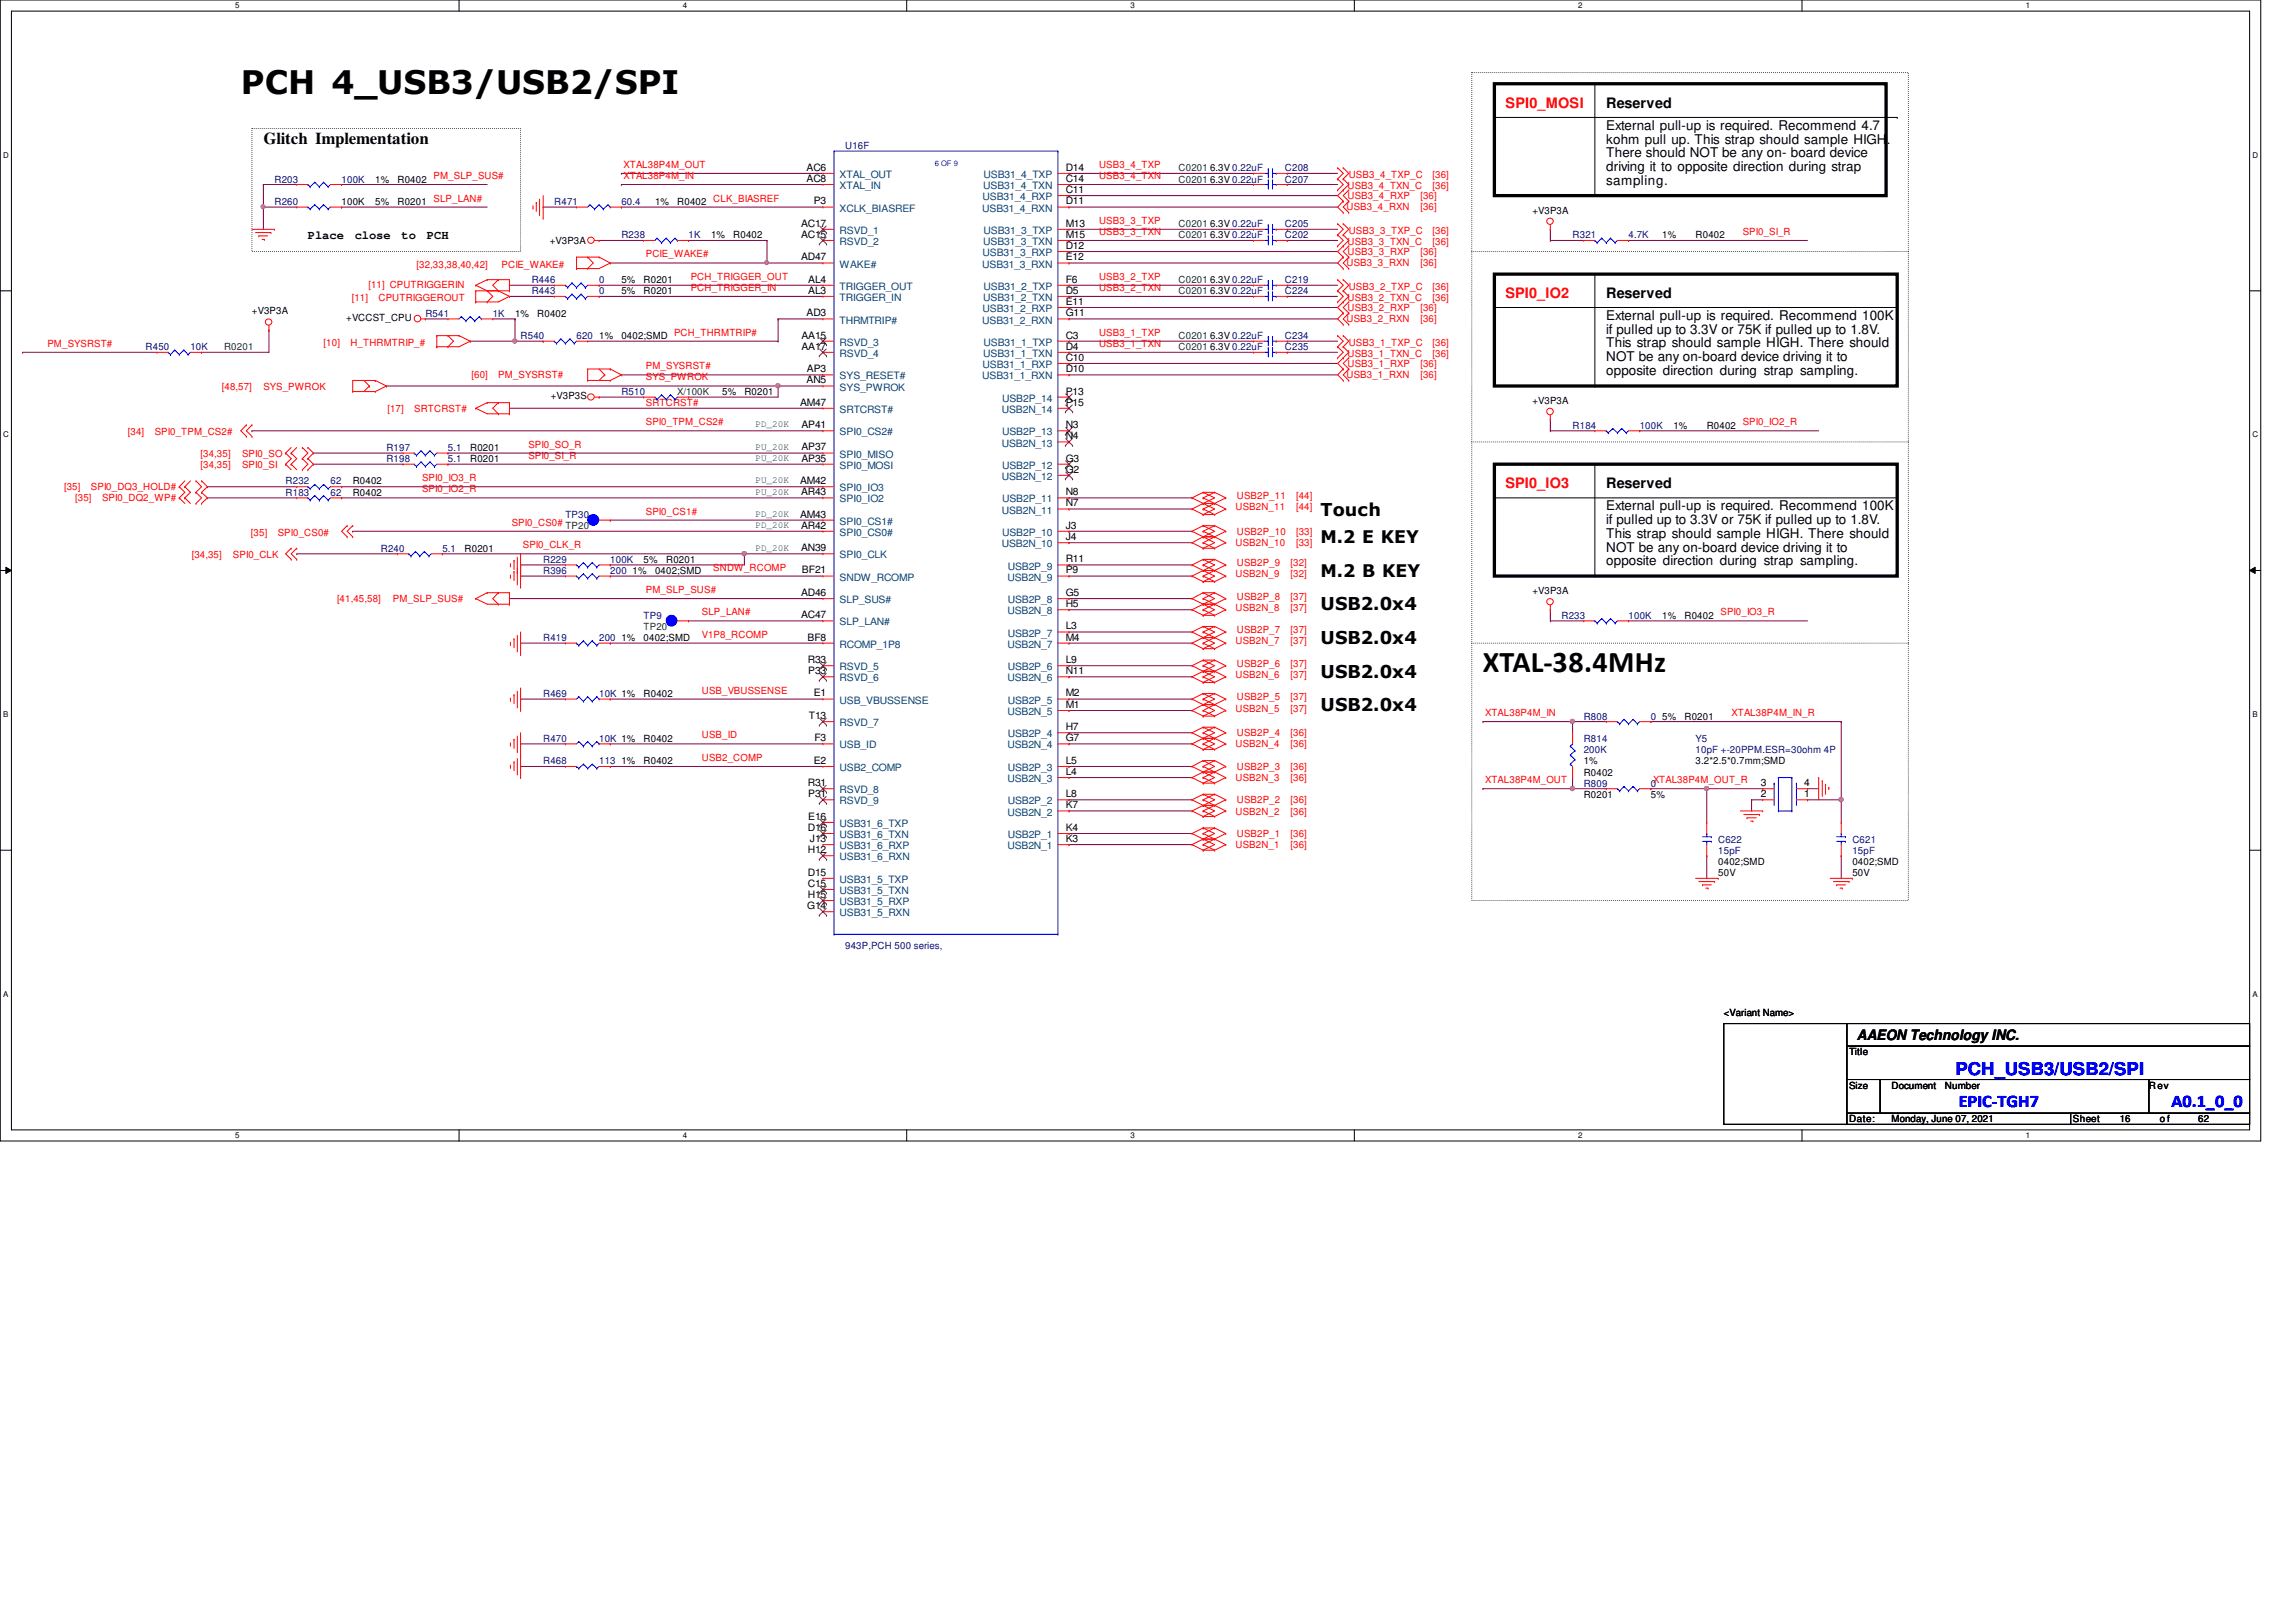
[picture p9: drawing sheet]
<svg xmlns="http://www.w3.org/2000/svg" width="297mm" height="210mm" viewBox="0 0 297 210" stroke-linecap="round" stroke-linejoin="round" font-family="sans-serif">
<defs><g id="words">
<text font-size="4.2" x="31.2" y="12.1">PCH 4_USB3/USB2/SPI</text>
<text font-size="3.9" x="191.9" y="87">XTAL-38.4MHz</text>
<g font-size="2.3">
<text x="170.9" y="66.7">Touch</text>
<text x="170.9" y="83.4">USB2.0x4</text>
<text x="170.9" y="79">USB2.0x4</text>
<text x="170.9" y="87.7">USB2.0x4</text>
<text x="170.9" y="92">USB2.0x4</text>
</g>
<g font-size="2.3" fill="#00f">
<text x="253" y="139.1">PCH_USB3/USB2/SPI</text>
<text x="253.4" y="143.3">EPIC-TGH7</text>
<text x="280.9" y="143.3">A0.1_0_0</text>
</g>
<g font-size="2.2">
<text x="34.1" y="18.7">Glitch Implementation</text>
<text x="170.9" y="70.3">M.2 E KEY</text>
<text x="170.9" y="74.7">M.2 B KEY</text>
</g>
<g font-size="1.9" fill="#f00">
<text x="194.8" y="14">SPI0_MOSI</text>
<text x="194.8" y="38.6">SPI0_IO2</text>
<text x="194.8" y="63.2">SPI0_IO3</text>
</g>
<g font-size="1.9">
<text x="207.8" y="14">Reserved</text>
<text x="207.8" y="38.6">Reserved</text>
<text x="207.8" y="63.2">Reserved</text>
<text x="240.2" y="134.6">AAEON Technology INC.</text>
</g>
<g font-size="1.7">
<text x="207.8" y="16.8">External pull-up is required. Recommend 4.7</text>
<text x="207.8" y="18.6">kohm pull up. This strap should sample HIGH.</text>
<text x="207.8" y="20.4">There should NOT be any on- board device</text>
<text x="207.8" y="22.1">driving it to opposite direction during strap</text>
<text x="207.8" y="23.9">sampling.</text>
<text x="207.8" y="41.4">External pull-up is required. Recommend 100K</text>
<text x="207.8" y="43.2">if pulled up to 3.3V or 75K if pulled up to 1.8V.</text>
<text x="207.8" y="45">This strap should sample HIGH. There should</text>
<text x="207.8" y="46.7">NOT be any on-board device driving it to</text>
<text x="207.8" y="48.5">opposite direction during strap sampling.</text>
<text x="207.8" y="66">External pull-up is required. Recommend 100K</text>
<text x="207.8" y="67.8">if pulled up to 3.3V or 75K if pulled up to 1.8V.</text>
<text x="207.8" y="69.6">This strap should sample HIGH. There should</text>
<text x="207.8" y="71.4">NOT be any on-board device driving it to</text>
<text x="207.8" y="73.2">opposite direction during strap sampling.</text>
</g>
<g font-size="1.6">
<text x="39.8" y="30.9">Place</text>
<text x="45.9" y="30.9">close</text>
<text x="51.9" y="30.9">to</text>
<text x="55.2" y="30.9">PCH</text>
</g>
<g font-size="1.3" fill="#000080">
<text x="35.5" y="23.6">R203</text>
<text x="44.2" y="23.6">100K</text>
<text x="109.3" y="19.3">U16F</text>
<text x="166.2" y="22.2">C208</text>
<text x="166.2" y="23.6">C207</text>
<text x="35.5" y="26.5">R260</text>
<text x="71.7" y="26.5">R471</text>
<text x="80.4" y="26.5">60.4</text>
<text x="166.2" y="29.4">C205</text>
<text x="80.4" y="30.9">R238</text>
<text x="89.1" y="30.9">1K</text>
<text x="166.2" y="30.9">C202</text>
<text x="203.5" y="30.9">R321</text>
<text x="210.7" y="30.9">4.7K</text>
<text x="55" y="41">R541</text>
<text x="63.8" y="41">1K</text>
<text x="68.8" y="38.1">R443</text>
<text x="68.8" y="36.7">R446</text>
<text x="77.5" y="38.1">0</text>
<text x="77.5" y="36.7">0</text>
<text x="166.2" y="36.7">C219</text>
<text x="166.2" y="38.1">C224</text>
<text x="18.8" y="45.3">R450</text>
<text x="24.6" y="45.3">10K</text>
<text x="67.3" y="43.9">R540</text>
<text x="74.6" y="43.9">620</text>
<text x="166.2" y="45.3">C235</text>
<text x="166.2" y="43.9">C234</text>
<text x="80.4" y="51.1">R510</text>
<text x="50" y="58.4">R197</text>
<text x="50" y="59.8">R198</text>
<text x="58" y="58.4">5.1</text>
<text x="58" y="59.8">5.1</text>
<text x="203.5" y="55.5">R184</text>
<text x="212.1" y="55.5">100K</text>
<text x="37" y="64.2">R183</text>
<text x="37" y="62.7">R232</text>
<text x="42.8" y="64.2">62</text>
<text x="42.8" y="62.7">62</text>
<text x="49.3" y="71.4">R240</text>
<text x="57.2" y="71.4">5.1</text>
<text x="73.1" y="67.1">TP30</text>
<text x="70.3" y="74.3">R396</text>
<text x="70.3" y="72.9">R229</text>
<text x="78.9" y="74.3">200</text>
<text x="78.9" y="72.9">100K</text>
<text x="70.3" y="83">R419</text>
<text x="77.5" y="83">200</text>
<text x="83.3" y="80.1">TP9</text>
<text x="202" y="80.1">R233</text>
<text x="210.7" y="80.1">100K</text>
<text x="70.3" y="90.2">R469</text>
<text x="77.5" y="90.2">10K 1%</text>
<text x="204.9" y="93.1">R808</text>
<text x="213.6" y="93.1">0</text>
<text x="70.3" y="96">R470</text>
<text x="70.3" y="98.9">R468</text>
<text x="77.5" y="96">10K 1%</text>
<text x="77.5" y="98.9">113</text>
<text x="204.9" y="101.8">R809</text>
<text x="204.9" y="96">R814</text>
<text x="204.9" y="97.5">200K</text>
<text x="213.6" y="101.8">0</text>
<text x="219.4" y="96">Y5</text>
<text x="219.4" y="97.5">10pF +-20PPM.ESR=30ohm 4P</text>
<text x="222.3" y="109.1">C622</text>
<text x="222.3" y="110.5">15pF</text>
<text x="239.6" y="109.1">C621</text>
<text x="239.6" y="110.5">15pF</text>
<text x="109.3" y="122.8">943P,PCH 500 series,</text>
</g>
<g font-size="1.3">
<text x="48.6" y="23.6">1%</text>
<text x="51.4" y="23.6">R0402</text>
<text x="104.3" y="22.1">AC6</text>
<text x="104.3" y="23.5">AC8</text>
<text x="137.9" y="22.1">D14</text>
<text x="137.9" y="23.5">C14</text>
<text x="156.5" y="22.2">6.3V 0.22uF</text>
<text x="156.5" y="23.6">6.3V 0.22uF</text>
<text x="44.2" y="26.5">100K</text>
<text x="48.6" y="26.5">5%</text>
<text x="51.4" y="26.5">R0201</text>
<text x="84.7" y="26.5">1%</text>
<text x="87.6" y="26.5">R0402</text>
<text x="103.6" y="29.3">AC17</text>
<text x="105.3" y="26.5">P3</text>
<text x="137.9" y="25">C11</text>
<text x="137.9" y="26.5">D11</text>
<text x="137.9" y="29.3">M13</text>
<text x="156.5" y="29.4">6.3V 0.22uF</text>
<text x="198.2" y="27.7">+V3P3A</text>
<text x="71.1" y="31.6">+V3P3A</text>
<text x="92" y="30.9">1%</text>
<text x="94.9" y="30.9">R0402</text>
<text x="103.6" y="33.7">AD47</text>
<text x="103.6" y="30.8">AC15</text>
<text x="137.9" y="30.8">M15</text>
<text x="137.9" y="32.2">D12</text>
<text x="137.9" y="33.7">E12</text>
<text x="156.5" y="30.9">6.3V 0.22uF</text>
<text x="215.1" y="30.9">1%</text>
<text x="219.4" y="30.9">R0402</text>
<text x="32.6" y="40.7">+V3P3A</text>
<text x="44.8" y="41.6">+VCCST_CPU</text>
<text x="66.6" y="41">1%</text>
<text x="69.5" y="41">R0402</text>
<text x="80.4" y="38.1">5%</text>
<text x="80.4" y="36.7">5%</text>
<text x="83.3" y="38.1">R0201</text>
<text x="83.3" y="36.7">R0201</text>
<text x="104.3" y="40.9">AD3</text>
<text x="104.6" y="36.6">AL4</text>
<text x="104.6" y="38">AL3</text>
<text x="137.9" y="36.6">F6</text>
<text x="137.9" y="38">D5</text>
<text x="137.9" y="39.5">E11</text>
<text x="137.9" y="40.9">G11</text>
<text x="156.5" y="36.7">6.3V 0.22uF</text>
<text x="156.5" y="38.1">6.3V 0.22uF</text>
<text x="77.5" y="43.9">1%</text>
<text x="80.4" y="43.9">0402;SMD</text>
<text x="103.7" y="43.8">AA15</text>
<text x="103.7" y="45.3">AA17</text>
<text x="137.9" y="43.8">C3</text>
<text x="137.9" y="45.3">D4</text>
<text x="137.9" y="46.7">C10</text>
<text x="156.5" y="45.3">6.3V 0.22uF</text>
<text x="156.5" y="43.9">6.3V 0.22uF</text>
<text x="71.2" y="51.7">+V3P3S</text>
<text x="93.4" y="51.1">5%</text>
<text x="96.3" y="51.1">R0201</text>
<text x="103.5" y="52.5">AM47</text>
<text x="104.3" y="49.6">AN5</text>
<text x="104.4" y="48.2">AP3</text>
<text x="137.9" y="48.2">D10</text>
<text x="137.9" y="51.1">P13</text>
<text x="137.9" y="52.5">P15</text>
<text x="198.2" y="52.3">+V3P3A</text>
<text x="60.8" y="58.4">R0201</text>
<text x="60.8" y="59.8">R0201</text>
<text x="103.7" y="58.3">AP37</text>
<text x="103.7" y="59.7">AP35</text>
<text x="103.7" y="55.4">AP41</text>
<text x="137.9" y="55.4">N3</text>
<text x="137.9" y="56.9">N4</text>
<text x="137.9" y="59.7">G3</text>
<text x="216.5" y="55.5">1%</text>
<text x="220.8" y="55.5">R0402</text>
<text x="45.6" y="64.2">R0402</text>
<text x="45.6" y="62.7">R0402</text>
<text x="103.5" y="62.7">AM42</text>
<text x="103.6" y="64.1">AR43</text>
<text x="137.9" y="61.2">G2</text>
<text x="137.9" y="64.1">N8</text>
<text x="137.9" y="65.5">N7</text>
<text x="60.1" y="71.4">R0201</text>
<text x="103.5" y="67">AM43</text>
<text x="103.6" y="71.3">AN39</text>
<text x="103.6" y="68.4">AR42</text>
<text x="137.9" y="68.4">J3</text>
<text x="137.9" y="69.9">J4</text>
<text x="81.8" y="74.3">1%</text>
<text x="83.3" y="72.9">5%</text>
<text x="84.7" y="74.3">0402;SMD</text>
<text x="86.2" y="72.9">R0201</text>
<text x="103.6" y="77.1">AD46</text>
<text x="103.8" y="74.2">BF21</text>
<text x="137.9" y="72.8">R11</text>
<text x="137.9" y="74.2">P9</text>
<text x="137.9" y="77.1">G5</text>
<text x="198.2" y="76.9">+V3P3A</text>
<text x="80.4" y="83">1%</text>
<text x="83.3" y="83">0402;SMD</text>
<text x="103.6" y="80">AC47</text>
<text x="104.5" y="82.9">BF8</text>
<text x="137.9" y="78.6">H5</text>
<text x="137.9" y="81.4">L3</text>
<text x="137.9" y="82.9">M4</text>
<text x="215.1" y="80.1">1%</text>
<text x="217.9" y="80.1">R0402</text>
<text x="104.5" y="85.8">R33</text>
<text x="104.6" y="87.2">P33</text>
<text x="137.9" y="85.8">L9</text>
<text x="137.9" y="87.2">N11</text>
<text x="83.3" y="90.2">R0402</text>
<text x="104.6" y="93">T13</text>
<text x="105.3" y="90.1">E1</text>
<text x="105.4" y="95.9">F3</text>
<text x="137.9" y="90.1">M2</text>
<text x="137.9" y="91.6">M1</text>
<text x="137.9" y="94.5">H7</text>
<text x="137.9" y="95.9">G7</text>
<text x="215.1" y="93.1">5%</text>
<text x="217.9" y="93.1">R0201</text>
<text x="80.4" y="98.9">1%</text>
<text x="83.3" y="96">R0402</text>
<text x="83.3" y="98.9">R0402</text>
<text x="104.5" y="101.7">R31</text>
<text x="105.3" y="98.8">E2</text>
<text x="137.9" y="98.8">L5</text>
<text x="137.9" y="100.3">L4</text>
<text x="204.9" y="98.9">1%</text>
<text x="204.9" y="100.4">R0402</text>
<text x="219.4" y="98.9">3.2*2.5*0.7mm;SMD</text>
<text x="227.8" y="101.7">3</text>
<text x="233.4" y="101.7">4</text>
<text x="104.5" y="107.5">D16</text>
<text x="104.6" y="106.1">E16</text>
<text x="104.6" y="103.2">P31</text>
<text x="137.9" y="103.2">L8</text>
<text x="137.9" y="104.6">K7</text>
<text x="137.9" y="107.5">K4</text>
<text x="204.9" y="103.3">R0201</text>
<text x="213.6" y="103.3">5%</text>
<text x="227.8" y="103.2">2</text>
<text x="233.4" y="103.2">1</text>
<text x="104.5" y="110.4">H12</text>
<text x="104.5" y="113.3">D15</text>
<text x="104.8" y="109">J13</text>
<text x="137.9" y="109">K3</text>
<text x="222.3" y="111.9">0402;SMD</text>
<text x="222.3" y="113.4">50V</text>
<text x="239.6" y="111.9">0402;SMD</text>
<text x="239.6" y="113.4">50V</text>
<text x="104.4" y="117.6">G14</text>
<text x="104.5" y="114.8">C15</text>
<text x="104.5" y="116.2">H15</text>
<text x="223" y="131.5">&lt;Variant Name&gt;</text>
<text x="239.2" y="136.6">Title</text>
<text x="239.2" y="140.9">Size</text>
<text x="244.7" y="140.9">Document</text>
<text x="251.6" y="140.9">Number</text>
<text x="278" y="140.9">Rev</text>
<text x="239.2" y="145.2">Date:</text>
<text x="244.7" y="145.2">Monday, June 07, 2021</text>
<text x="268.2" y="145.2">Sheet</text>
<text x="274.2" y="145.2">16</text>
<text x="279.4" y="145.2">o f</text>
<text x="284.4" y="145.2">62</text>
</g>
<g font-size="1.3" fill="#f00">
<text x="56.1" y="23.2">PM_SLP_SUS#</text>
<text x="80.7" y="21.7">XTAL38P4M_OUT</text>
<text x="80.7" y="23.2">XTAL38P4M_IN</text>
<text x="142.2" y="21.7">USB3_4_TXP</text>
<text x="142.2" y="23.2">USB3_4_TXN</text>
<text x="174.5" y="23">USB3_4_TXP_C</text>
<text x="185.3" y="23">[36]</text>
<text x="56.1" y="26.1">SLP_LAN#</text>
<text x="92.3" y="26.1">CLK_BIASREF</text>
<text x="142.2" y="29">USB3_3_TXP</text>
<text x="174.2" y="27.2">USB3_4_RXN</text>
<text x="174.3" y="24.5">USB3_4_TXN_C</text>
<text x="174.3" y="25.8">USB3_4_RXP</text>
<text x="183.8" y="27.2">[36]</text>
<text x="183.8" y="25.8">[36]</text>
<text x="185.3" y="24.5">[36]</text>
<text x="53.9" y="34.6">[32,33,38,40,42]</text>
<text x="64.9" y="34.6">PCIE_WAKE#</text>
<text x="83.6" y="33.3">PCIE_WAKE#</text>
<text x="142.2" y="30.4">USB3_3_TXN</text>
<text x="174.2" y="34.5">USB3_3_RXN</text>
<text x="174.3" y="31.7">USB3_3_TXN_C</text>
<text x="174.3" y="33">USB3_3_RXP</text>
<text x="174.5" y="30.3">USB3_3_TXP_C</text>
<text x="183.8" y="34.5">[36]</text>
<text x="183.8" y="33">[36]</text>
<text x="185.3" y="31.7">[36]</text>
<text x="185.3" y="30.3">[36]</text>
<text x="225.5" y="30.4">SPI0_SI_R</text>
<text x="45.5" y="38.9">[11]</text>
<text x="47.7" y="37.2">[11] CPUTRIGGERIN</text>
<text x="49" y="38.9">CPUTRIGGEROUT</text>
<text x="89.4" y="36.2">PCH_TRIGGER_OUT</text>
<text x="89.4" y="37.6">PCH_TRIGGER_IN</text>
<text x="142.2" y="36.2">USB3_2_TXP</text>
<text x="142.2" y="37.6">USB3_2_TXN</text>
<text x="174.2" y="41.7">USB3_2_RXN</text>
<text x="174.3" y="38.9">USB3_2_TXN_C</text>
<text x="174.3" y="40.3">USB3_2_RXP</text>
<text x="174.5" y="37.5">USB3_2_TXP_C</text>
<text x="183.8" y="41.7">[36]</text>
<text x="183.8" y="40.3">[36]</text>
<text x="185.3" y="38.9">[36]</text>
<text x="185.3" y="37.5">[36]</text>
<text x="6.1" y="44.9">PM_SYSRST#</text>
<text x="41.9" y="44.7">[10]</text>
<text x="45.3" y="44.7">H_THRMTRIP_#</text>
<text x="83.6" y="47.8">PM_SYSRST#</text>
<text x="87.2" y="43.4">PCH_THRMTRIP#</text>
<text x="142.2" y="43.4">USB3_1_TXP</text>
<text x="142.2" y="44.9">USB3_1_TXN</text>
<text x="174.3" y="46.2">USB3_1_TXN_C</text>
<text x="174.3" y="47.5">USB3_1_RXP</text>
<text x="174.5" y="44.7">USB3_1_TXP_C</text>
<text x="183.8" y="47.5">[36]</text>
<text x="185.3" y="46.2">[36]</text>
<text x="185.3" y="44.7">[36]</text>
<text x="28.7" y="50.4">[48,57]</text>
<text x="34.1" y="50.4">SYS_PWROK</text>
<text x="50.1" y="53.3">[17]</text>
<text x="53.6" y="53.3">SRTCRST#</text>
<text x="61" y="48.9">[60]</text>
<text x="64.5" y="48.9">PM_SYSRST#</text>
<text x="83.6" y="49.2">SYS_PWROK</text>
<text x="83.6" y="52.5">SRTCRST#</text>
<text x="174.2" y="48.9">USB3_1_RXN</text>
<text x="183.8" y="48.9">[36]</text>
<text x="16.5" y="56.3">[34]</text>
<text x="20" y="56.3">SPI0_TPM_CS2#</text>
<text x="25.9" y="59.1">[34,35]</text>
<text x="31.3" y="59.1">SPI0_SO</text>
<text x="68.4" y="59.4">SPI0_SI_R</text>
<text x="68.4" y="57.9">SPI0_SO_R</text>
<text x="83.6" y="55">SPI0_TPM_CS2#</text>
<text x="225.5" y="55">SPI0_IO2_R</text>
<text x="8.3" y="63.4">[35]</text>
<text x="9.7" y="64.9">[35]</text>
<text x="11.8" y="63.4">SPI0_DQ3_HOLD#</text>
<text x="13.2" y="64.9">SPI0_DQ2_WP#</text>
<text x="25.9" y="60.5">[34,35]</text>
<text x="31.3" y="60.5">SPI0_SI</text>
<text x="54.6" y="63.7">SPI0_IO2_R</text>
<text x="54.6" y="62.3">SPI0_IO3_R</text>
<text x="160" y="64.6">USB2P_11</text>
<text x="167.7" y="64.6">[44]</text>
<text x="32.5" y="69.4">[35]</text>
<text x="35.9" y="69.4">SPI0_CS0#</text>
<text x="66.2" y="68">SPI0_CS0#</text>
<text x="67.6" y="71">SPI0_CLK_R</text>
<text x="83.6" y="66.6">SPI0_CS1#</text>
<text x="159.8" y="70.7">USB2N_10</text>
<text x="159.8" y="66">USB2N_11</text>
<text x="160" y="69.2">USB2P_10</text>
<text x="167.7" y="70.7">[33]</text>
<text x="167.7" y="66">[44]</text>
<text x="167.7" y="69.2">[33]</text>
<text x="24.8" y="72.3">[34,35]</text>
<text x="30.1" y="72.3">SPI0_CLK</text>
<text x="43.6" y="77.9">[41,45,58]</text>
<text x="50.8" y="77.9">PM_SLP_SUS#</text>
<text x="83.6" y="76.8">PM_SLP_SUS#</text>
<text x="92.3" y="73.8">SNDW_RCOMP</text>
<text x="159.8" y="74.7">USB2N_9</text>
<text x="160" y="77.6">USB2P_8</text>
<text x="160" y="73.3">USB2P_9</text>
<text x="167" y="74.7">[32]</text>
<text x="167" y="77.6">[37]</text>
<text x="167" y="73.3">[32]</text>
<text x="90.8" y="82.5">V1P8_RCOMP</text>
<text x="90.8" y="79.6">SLP_LAN#</text>
<text x="159.8" y="83.4">USB2N_7</text>
<text x="159.8" y="79.1">USB2N_8</text>
<text x="160" y="82">USB2P_7</text>
<text x="167" y="83.4">[37]</text>
<text x="167" y="79.1">[37]</text>
<text x="167" y="82">[37]</text>
<text x="222.6" y="79.6">SPI0_IO3_R</text>
<text x="90.8" y="89.7">USB_VBUSSENSE</text>
<text x="159.8" y="87.8">USB2N_6</text>
<text x="160" y="86.3">USB2P_6</text>
<text x="167" y="87.8">[37]</text>
<text x="167" y="86.3">[37]</text>
<text x="90.8" y="95.5">USB_ID</text>
<text x="159.8" y="92.1">USB2N_5</text>
<text x="160" y="95.3">USB2P_4</text>
<text x="160" y="90.6">USB2P_5</text>
<text x="167" y="92.1">[37]</text>
<text x="167" y="95.3">[36]</text>
<text x="167" y="90.6">[37]</text>
<text x="192.1" y="92.7">XTAL38P4M_IN</text>
<text x="224" y="92.7">XTAL38P4M_IN_R</text>
<text x="90.8" y="98.5">USB2_COMP</text>
<text x="159.8" y="101.1">USB2N_3</text>
<text x="159.8" y="96.7">USB2N_4</text>
<text x="160" y="99.6">USB2P_3</text>
<text x="167" y="101.1">[36]</text>
<text x="167" y="96.7">[36]</text>
<text x="167" y="99.6">[36]</text>
<text x="192.1" y="101.3">XTAL38P4M_OUT</text>
<text x="213.9" y="101.3">XTAL38P4M_OUT_R</text>
<text x="159.8" y="105.4">USB2N_2</text>
<text x="160" y="104">USB2P_2</text>
<text x="167" y="105.4">[36]</text>
<text x="167" y="104">[36]</text>
<text x="159.8" y="109.8">USB2N_1</text>
<text x="160" y="108.3">USB2P_1</text>
<text x="167" y="109.8">[36]</text>
<text x="167" y="108.3">[36]</text>
</g>
<g font-size="1.3" fill="#004080">
<text x="108.6" y="23">XTAL_OUT</text>
<text x="127.3" y="23">USB31_4_TXP</text>
<text x="108.6" y="24.5">XTAL_IN</text>
<text x="108.6" y="27.4">XCLK_BIASREF</text>
<text x="127.1" y="27.4">USB31_4_RXN</text>
<text x="127.1" y="25.9">USB31_4_RXP</text>
<text x="127.2" y="24.5">USB31_4_TXN</text>
<text x="108.6" y="34.6">WAKE#</text>
<text x="108.6" y="31.7">RSVD_2</text>
<text x="108.6" y="30.3">RSVD_1</text>
<text x="127.1" y="34.6">USB31_3_RXN</text>
<text x="127.1" y="33.1">USB31_3_RXP</text>
<text x="127.2" y="31.7">USB31_3_TXN</text>
<text x="127.3" y="30.3">USB31_3_TXP</text>
<text x="108.6" y="37.5">TRIGGER_OUT</text>
<text x="108.6" y="38.9">TRIGGER_IN</text>
<text x="108.6" y="41.9">THRMTRIP#</text>
<text x="127.1" y="41.9">USB31_2_RXN</text>
<text x="127.1" y="40.4">USB31_2_RXP</text>
<text x="127.2" y="38.9">USB31_2_TXN</text>
<text x="127.3" y="37.5">USB31_2_TXP</text>
<text x="108.6" y="44.7">RSVD_3</text>
<text x="108.6" y="46.2">RSVD_4</text>
<text x="127.1" y="47.6">USB31_1_RXP</text>
<text x="127.2" y="46.2">USB31_1_TXN</text>
<text x="127.3" y="44.7">USB31_1_TXP</text>
<text x="108.6" y="50.5">SYS_PWROK</text>
<text x="108.6" y="53.4">SRTCRST#</text>
<text x="108.6" y="49.1">SYS_RESET#</text>
<text x="127.1" y="49.1">USB31_1_RXN</text>
<text x="129.6" y="53.4">USB2N_14</text>
<text x="129.7" y="52">USB2P_14</text>
<text x="108.6" y="59.2">SPI0_MISO</text>
<text x="108.6" y="56.3">SPI0_CS2#</text>
<text x="129.6" y="57.8">USB2N_13</text>
<text x="129.7" y="56.3">USB2P_13</text>
<text x="108.6" y="65">SPI0_IO2</text>
<text x="108.6" y="63.6">SPI0_IO3</text>
<text x="108.6" y="60.7">SPI0_MOSI</text>
<text x="129.6" y="62.1">USB2N_12</text>
<text x="129.7" y="60.7">USB2P_12</text>
<text x="129.7" y="65">USB2P_11</text>
<text x="108.6" y="69.3">SPI0_CS0#</text>
<text x="108.6" y="67.9">SPI0_CS1#</text>
<text x="129.6" y="66.5">USB2N_11</text>
<text x="129.6" y="70.8">USB2N_10</text>
<text x="129.7" y="69.3">USB2P_10</text>
<text x="108.6" y="72.3">SPI0_CLK</text>
<text x="108.6" y="75.1">SNDW_RCOMP</text>
<text x="130.3" y="75.1">USB2N_9</text>
<text x="130.4" y="73.7">USB2P_9</text>
<text x="108.6" y="83.8">RCOMP_1P8</text>
<text x="108.6" y="78.1">SLP_SUS#</text>
<text x="108.6" y="80.9">SLP_LAN#</text>
<text x="130.3" y="79.5">USB2N_8</text>
<text x="130.3" y="83.8">USB2N_7</text>
<text x="130.4" y="78.1">USB2P_8</text>
<text x="130.4" y="82.4">USB2P_7</text>
<text x="108.6" y="88.2">RSVD_6</text>
<text x="108.6" y="86.7">RSVD_5</text>
<text x="130.3" y="88.2">USB2N_6</text>
<text x="130.4" y="86.7">USB2P_6</text>
<text x="108.6" y="94">RSVD_7</text>
<text x="108.6" y="91.1">USB_VBUSSENSE</text>
<text x="130.3" y="92.5">USB2N_5</text>
<text x="130.4" y="91.1">USB2P_5</text>
<text x="130.4" y="95.4">USB2P_4</text>
<text x="108.6" y="99.8">USB2_COMP</text>
<text x="108.6" y="96.9">USB_ID</text>
<text x="130.3" y="96.9">USB2N_4</text>
<text x="130.3" y="101.2">USB2N_3</text>
<text x="130.4" y="99.8">USB2P_3</text>
<text x="108.6" y="107">USB31_6_TXP</text>
<text x="108.6" y="104.1">RSVD_9</text>
<text x="108.6" y="102.7">RSVD_8</text>
<text x="130.3" y="105.5">USB2N_2</text>
<text x="130.4" y="104.1">USB2P_2</text>
<text x="108.6" y="108.5">USB31_6_TXN</text>
<text x="108.6" y="109.9">USB31_6_RXP</text>
<text x="108.6" y="111.3">USB31_6_RXN</text>
<text x="130.3" y="109.9">USB2N_1</text>
<text x="130.4" y="108.5">USB2P_1</text>
<text x="108.6" y="114.3">USB31_5_TXP</text>
<text x="108.6" y="115.7">USB31_5_TXN</text>
<text x="108.6" y="117.1">USB31_5_RXP</text>
<text x="108.6" y="118.6">USB31_5_RXN</text>
</g>
<g font-size="1.3" fill="#008000">
<text x="152.5" y="22.2">C0201</text>
<text x="152.5" y="23.6">C0201</text>
<text x="152.5" y="29.4">C0201</text>
<text x="152.5" y="30.9">C0201</text>
<text x="152.5" y="36.7">C0201</text>
<text x="152.5" y="38.1">C0201</text>
<text x="29" y="45.3">R0201</text>
<text x="152.5" y="45.3">C0201</text>
<text x="152.5" y="43.9">C0201</text>
<text x="87.6" y="51.1">X/100K</text>
<text x="73.1" y="68.5">TP20</text>
<text x="83.3" y="81.5">TP20</text>
</g>
<g font-size="1.2" fill="#008000">
<text x="97.7" y="55.3">PD_20K</text>
<text x="97.7" y="58.2">PU_20K</text>
<text x="97.7" y="59.6">PU_20K</text>
<text x="97.7" y="64">PU_20K</text>
<text x="97.7" y="62.5">PU_20K</text>
<text x="97.7" y="68.3">PD_20K</text>
<text x="97.7" y="71.2">PD_20K</text>
<text x="97.7" y="66.9">PD_20K</text>
</g>
<g font-size="1">
<text x="30.4" y="1.1">5</text>
<text x="88.3" y="1.1">4</text>
<text x="146.3" y="1.1">3</text>
<text x="204.2" y="1.1">2</text>
<text x="262.1" y="1.1">1</text>
<text x=".4" y="20.4">D</text>
<text x="291.4" y="20.4">D</text>
<text x=".4" y="56.6">C</text>
<text x="291.4" y="56.6">C</text>
<text x=".4" y="92.8">B</text>
<text x="291.4" y="92.8">B</text>
<text x=".4" y="129">A</text>
<text x="291.4" y="129">A</text>
<text x="30.4" y="147.3">5</text>
<text x="88.3" y="147.3">4</text>
<text x="146.3" y="147.3">3</text>
<text x="204.2" y="147.3">2</text>
<text x="262.1" y="147.3">1</text>
</g>
<text font-size="1" fill="#00f" x="120.9" y="21.4">6 OF 9</text>
</g></defs>
<path d="M0 0h292.5v147.7h-292.5zM1.5 1.4h289.5v144.8h-289.5z" fill="none" stroke="#000" stroke-width=".13"/>
<g fill="#fff">
<path d="M30.4 .2h.6v1.1h-.6z"/>
<path d="M30.4 146.4h.6v1.1h-.6z"/>
</g>
<path d="M59.4 0v1.4M59.4 146.2v1.5" fill="none" stroke="#000" stroke-width=".13"/>
<g fill="#fff">
<path d="M88.3 .2h.6v1.1h-.6z"/>
<path d="M88.3 146.4h.6v1.1h-.6z"/>
</g>
<path d="M117.3 0v1.4M117.3 146.2v1.5" fill="none" stroke="#000" stroke-width=".13"/>
<g fill="#fff">
<path d="M146.3 .2h.5v1.1h-.5z"/>
<path d="M146.3 146.4h.5v1.1h-.5z"/>
</g>
<path d="M175.2 0v1.4M175.2 146.2v1.5" fill="none" stroke="#000" stroke-width=".13"/>
<g fill="#fff">
<path d="M204.2 .2h.5v1.1h-.5z"/>
<path d="M204.2 146.4h.5v1.1h-.5z"/>
</g>
<path d="M233.1 0v1.4M233.1 146.2v1.5" fill="none" stroke="#000" stroke-width=".13"/>
<g fill="#fff">
<path d="M262.1 .2h.5v1.1h-.5z"/>
<path d="M262.1 146.4h.5v1.1h-.5z"/>
<path d="M.4 19.5h.7v1.2h-.7z"/>
<path d="M291.4 19.5h.7v1.2h-.7z"/>
<path d="M.4 55.7h.7v1.2h-.7z"/>
<path d="M291.4 55.7h.7v1.2h-.7z"/>
</g>
<path d="M0 37.6h1.5M291 37.6h1.5" fill="none" stroke="#000" stroke-width=".13"/>
<g fill="#fff">
<path d="M.4 91.9h.7v1.1h-.7z"/>
<path d="M291.4 91.9h.7v1.1h-.7z"/>
</g>
<path d="M0 73.8h1.5M.8 73.4l.7 .4-.7 .4zM291 73.8l.8-.4v.8zM291 73.8h1.5" fill="none" stroke="#000" stroke-width=".13"/>
<path d="M.8 73.4l.7 .4-.7 .4zM291 73.8l.8-.4v.8z" fill="#000"/>
<g fill="#fff">
<path d="M.4 128.1h.7v1.1h-.7z"/>
<path d="M291.4 128.1h.7v1.1h-.7z"/>
</g>
<g fill="none" stroke="#000" stroke-width=".13">
<path d="M193.3 15.2h52.1M206.3 10.8v14.5M245.4 15.2h.1M193.3 39.8h52.1M206.3 25.3h.1M206.3 35.5v14.5M245.4 39.8h.1M206.3 50h.1M193.3 64.4h52.1M206.3 74.5h.1M206.3 60.1v14.4M245.4 64.4h.1"/>
<path d="M0 110h1.5M291 110h1.5"/>
</g>
<path d="M193.3 10.8h50.7v14.5h-50.7zM193.3 35.5h52.1v14.5h-52.1zM193.3 60.1h52.1v14.4h-52.1z" fill="none" stroke="#000" stroke-width=".42"/>
<path d="M32.6 16.6h34.7v16h-34.7zM190.4 9.4h56.5v107.1h-56.5zM190.4 32.6h56.5M246.9 32.6h.1M190.4 57.2h56.5M246.9 57.2h.1M190.4 83.2h56.5M246.9 83.2h.1" fill="none" stroke="#000" stroke-width=".13" stroke-dasharray="0 .3"/>
<g fill="none" stroke="#800040" stroke-width=".13">
<path d="M138.3 77.5h.1M138.3 78.9h.1M138.3 77.5h15.9M138.3 78.9h15.9M138.3 81.8h.1M138.3 83.2h.1M138.3 81.8h15.9M138.3 83.2h15.9M238.2 93.4h.1M238.2 93.4v10.1M220.8 110.7h.1M220.8 102.1h.1"/>
<path d="M220.8 102.1v4.3M220.8 110.7v3M238.2 110.7h.1M238.2 110.7v3"/>
</g>
<circle cx="238.2" cy="103.5" r=".29" fill="#f0f"/>
<circle cx="238.2" cy="103.5" r=".29" fill="none" stroke="#f0f" stroke-width=".13"/>
<g fill="none" stroke="#800040" stroke-width=".13">
<path d="M203.5 93.4h.1M203.5 93.4v1.4M220.8 102.1h.1M220.8 102.1h7.2M226.6 103.5h.1M226.6 103.5v1.4M226.6 103.5h1.4M233.8 102.1h.1M233.8 103.5h.1M233.8 102.1h1.5M233.8 103.5h4.4M238.2 103.5h.1"/>
<path d="M238.2 103.5v2.9"/>
</g>
<circle cx="203.4" cy="93.4" r=".29" fill="#f0f"/>
<circle cx="203.4" cy="93.4" r=".29" fill="none" stroke="#f0f" stroke-width=".13"/>
<path d="M203.5 93.4h.1M203.5 93.4h4.3M213.6 93.4h.1M213.6 93.4h24.6M203.5 100.6h.1M203.5 102.1h.1M203.5 100.6v1.5M203.5 102.1h4.3M213.6 102.1h.1M213.6 102.1h7.2" fill="none" stroke="#800040" stroke-width=".13"/>
<circle cx="220.8" cy="102" r=".29" fill="#f0f"/>
<circle cx="220.8" cy="102" r=".29" fill="none" stroke="#f0f" stroke-width=".13"/>
<path d="M191.9 93.4h.1M191.9 93.4h11.6M191.9 102.1h.1M191.9 102.1h11.6" fill="none" stroke="#800040" stroke-width=".13"/>
<circle cx="203.4" cy="102" r=".29" fill="#f0f"/>
<circle cx="203.4" cy="102" r=".29" fill="none" stroke="#f0f" stroke-width=".13"/>
<path d="M70.3 26.8h.1M70.3 26.8h4.3M78.9 34h.1M78.9 34h20.3M80.4 22.4h.1M80.4 23.9h.1M80.4 26.8h.1M80.4 22.4h26.1M80.4 23.9h26.1M80.4 26.8h26.1" fill="none" stroke="#800040" stroke-width=".13"/>
<circle cx="99.2" cy="34" r=".26" fill="#f0f"/>
<circle cx="99.2" cy="34" r=".26" fill="none" stroke="#f0f" stroke-width=".13"/>
<g fill="none" stroke="#800040" stroke-width=".13">
<path d="M65.9 36.9h.1M65.9 38.4h.1M65.9 36.9h5.8M65.9 38.4h5.8M77.5 31.1h.1M77.5 36.9h.1M77.5 38.4h.1M77.5 31.1h5.8M77.5 36.9h29M77.5 38.4h29M89.1 31.1h.1M89.1 31.1h10.1"/>
<path d="M99.2 31.1h.1M99.2 34h.1M99.2 31.1v2.9M99.2 34h7.3M50 50h.1M50 50h50.7M55 41.3h.1M55 41.3h3M60.8 44.2h.1M60.8 44.2h5.8M63.8 41.3h2.8M66.6 41.3h.1"/>
<path d="M76 44.2h24.7M80.4 48.5h.1M80.4 48.5h26.1M100.7 44.2h.1M100.7 41.3h.1M100.7 41.3v2.9M100.7 41.3h5.8"/>
</g>
<circle cx="100.6" cy="49.9" r=".29" fill="#f0f"/>
<circle cx="100.6" cy="49.9" r=".29" fill="none" stroke="#f0f" stroke-width=".13"/>
<g fill="none" stroke="#800040" stroke-width=".13">
<path d="M32.6 55.8h.1M32.6 55.8h73.9M65.9 52.8h.1M65.9 52.8h40.6M44.2 64.4h.1M44.2 63h.1M44.2 64.4h62.3M44.2 63h62.3M45.6 68.7h.1M45.6 68.7h60.9M57.2 71.7h.1M57.2 71.7h39.1"/>
<path d="M78.9 67.3h.1M78.9 67.3h27.6"/>
</g>
<circle cx="96.3" cy="71.6" r=".29" fill="#f0f"/>
<circle cx="96.3" cy="71.6" r=".29" fill="none" stroke="#f0f" stroke-width=".13"/>
<g fill="none" stroke="#800040" stroke-width=".13">
<path d="M34.1 23.9h.1M34.1 26.8h.1M34.1 23.9h4.3M34.1 26.8h4.3M34.1 23.9v2.9M44.2 23.9h.1M44.2 26.8h.1M44.2 23.9h18.8M44.2 26.8h18.8M200.6 29.7h.1M200.6 31.1h.1M200.6 29.7v1.4"/>
<path d="M200.6 31.1h4.3M210.7 31.1h.1M210.7 31.1h23.1M58 58.6h.1M58 58.6h48.5M77.5 51.4h.1M77.5 51.4h5.8M89.1 51.4h.1M100.7 50h.1M100.7 50v1.4h-11.6M100.7 50h5.8M200.6 54.3h.1"/>
<path d="M200.6 55.8h.1M200.6 54.3v1.5M200.6 55.8h5.7M212.1 55.8h.1M212.1 55.8h23.2M58 60.1h.1M58 60.1h48.5M65.9 77.5h.1M65.9 77.5h40.6M67.3 73.1h.1M67.3 74.5h.1M67.3 73.1h5.8"/>
<path d="M67.3 74.5h5.8M78.9 73.1h.1M78.9 74.5h.1M78.9 74.5h27.6M96.3 71.7h.1M96.3 71.7v1.4h-17.4M96.3 71.7h10.2M138.3 73.1h.1M138.3 74.5h.1M138.3 68.7h.1M138.3 70.2h.1M138.3 73.1h15.9"/>
<path d="M138.3 74.5h15.9M138.3 68.7h15.9M138.3 70.2h15.9M200.6 78.9h.1M200.6 78.9v1.4M67.3 83.2h.1M67.3 90.5h.1M67.3 96.3h.1M67.3 99.2h.1M67.3 83.2h5.8M67.3 90.5h5.8M67.3 96.3h5.8"/>
<path d="M67.3 99.2h5.8M78.9 83.2h.1M78.9 90.5h.1M78.9 96.3h.1M78.9 99.2h.1M78.9 83.2h27.6M78.9 90.5h27.6M78.9 96.3h27.6M78.9 99.2h27.6M89.1 80.3h.1M89.1 80.3h17.4M138.3 99.2h.1"/>
<path d="M138.3 94.8h.1M138.3 96.3h.1M138.3 96.3h15.9M138.3 99.2h15.9M138.3 94.8h15.9M200.6 80.3h.1M200.6 80.3h4.3M210.7 80.3h.1M210.7 80.3h23.1M138.3 107.9h.1M138.3 109.3h.1M138.3 103.5h.1"/>
<path d="M138.3 104.9h.1M138.3 100.6h.1M138.3 107.9h15.9M138.3 109.3h15.9M138.3 103.5h15.9M138.3 104.9h15.9M138.3 100.6h15.9"/>
</g>
<circle cx="34" cy="26.8" r=".26" fill="#f0f"/>
<circle cx="34" cy="26.8" r=".26" fill="none" stroke="#f0f" stroke-width=".13"/>
<g fill="none" stroke="#800040" stroke-width=".13">
<path d="M34.1 26.8h.1M34.1 26.8v2.9M138.3 22.4h.1M138.3 23.9h.1M138.3 25.3h.1M138.3 26.8h.1M138.3 29.7h.1M138.3 31.1h.1M138.3 32.6h.1M138.3 34h.1M138.3 36.9h.1M138.3 38.4h.1"/>
<path d="M138.3 39.8h.1M138.3 22.4h23.9M138.3 23.9h23.9M138.3 25.3h34.8M138.3 26.8h34.8M138.3 29.7h23.9M138.3 31.1h23.9M138.3 32.6h34.8M138.3 34h34.8M138.3 36.9h23.9M138.3 38.4h23.9M138.3 39.8h34.8"/>
<path d="M166.5 22.4h.1M166.5 23.9h.1M166.5 29.7h.1M166.5 31.1h.1M166.5 36.9h.1M166.5 38.4h.1M166.5 22.4h6.6M166.5 23.9h6.6M166.5 29.7h6.6M166.5 31.1h6.6M166.5 36.9h6.6M166.5 38.4h6.6"/>
<path d="M2.9 45.6h.1M2.9 45.6h17.4M26.1 45.6h.1M34.8 42.7h.1M34.8 42.7v2.9h-8.7M40.6 58.6h.1M40.6 58.6h11.6M66.6 41.3h.1M66.6 41.3v2.9h3.7M70.3 44.2h.1M138.3 41.3h.1M138.3 44.2h.1"/>
<path d="M138.3 45.6h.1M138.3 47h.1M138.3 48.5h.1M138.3 41.3h34.8M138.3 44.2h23.9M138.3 45.6h23.9M138.3 47h34.8M138.3 48.5h34.8M166.5 44.2h.1M166.5 45.6h.1M166.5 44.2h6.6M166.5 45.6h6.6"/>
<path d="M26.8 63h.1M26.8 64.4h.1M26.8 64.4h11.6M26.8 63h11.6M38.4 71.7h.1M38.4 71.7h13M40.6 60.1h.1M40.6 60.1h11.6M138.3 64.4h.1M138.3 65.9h.1M138.3 64.4h15.9M138.3 65.9h15.9"/>
<path d="M138.3 90.5h.1M138.3 91.9h.1M138.3 86.1h.1M138.3 87.6h.1M138.3 90.5h15.9M138.3 91.9h15.9M138.3 86.1h15.9M138.3 87.6h15.9"/>
</g>
<circle cx="66.6" cy="44.1" r=".29" fill="#f0f"/>
<circle cx="66.6" cy="44.1" r=".29" fill="none" stroke="#f0f" stroke-width=".13"/>
<g fill="none" stroke="#f00" stroke-width=".13">
<path d="M32.6 29.7h2.9M33.1 30.1h1.9M33.5 30.5h.1M33.5 30.5h1.1M33.9 31h.3M34.2 31h.1M35 30.1h.1M35.5 29.7h.1M61.5 36.9h.1M61.5 39.1h.1M61.5 37.6h.1M61.5 36.9l1.5 .7"/>
<path d="M61.5 37.6h4.4M61.5 37.6v1.5M63 36.2h.1M63 39.1h.1M63 37.6h.1M63 36.2l-1.5 .7M63 36.2h2.9M63 37.6l.8 .8-.8 .7M64.5 37.6h.1M64.5 36.2h.1M64.5 36.2l-.7 .7 .7 .7M64.5 37.6l1.4 .8"/>
<path d="M65.9 37.6h.1M65.9 36.2h.1M65.9 38.4h.1M65.9 36.2v1.4M65.9 38.4l-1.4 .7h-3M69 26.9h.1M69 26.6v.3M69.4 26.2h.1M69.4 26.2v1.1M69.8 27.8h.1M69.8 25.8v2M70.3 28.2h.1"/>
<path d="M70.3 25.3v2.9M71.7 38.4h.1M71.7 38.4h1.4M74.6 34.8h.1M74.6 33.3h.1M74.6 33.3h2.9M74.6 33.3v1.5M76 34.8h.1M76 33.3h.1M76 33.3l.7 .7-.7 .8M76 38.4h1.5M76.9 31.1h.6"/>
<path d="M77.5 31.1h.1M77.5 33.3h.1M77.5 38.4h.1M77.5 33.3l1.4 .7M78.9 34h.1M78.9 34l-1.4 .8h-2.9M106.5 22.4h.1M106.5 23.9h.1M106.5 26.8h.1M106.5 36.9h.1M106.5 38.4h.1M106.5 34h.1"/>
<path d="M106.5 31.1h.1M106.5 29.7h.1M106.5 31.1h1.4M106.5 29.7h1.4M106.5 22.4h1.4M106.5 38.4h1.4M106.5 36.9h1.4M106.5 23.9h1.4M106.5 26.8h1.4M106.5 34h1.4M136.9 31.1h1.4M136.9 29.7h1.4"/>
<path d="M136.9 22.4h1.4M136.9 38.4h1.4M136.9 36.9h1.4M136.9 23.9h1.4M136.9 26.8h1.4M136.9 25.3h1.4M136.9 32.6h1.4M136.9 34h1.4M136.9 39.8h1.4M138.3 22.4h.1M138.3 23.9h.1M138.3 25.3h.1"/>
<path d="M138.3 26.8h.1M138.3 29.7h.1M138.3 31.1h.1M138.3 32.6h.1M138.3 34h.1M138.3 36.9h.1M138.3 38.4h.1M138.3 39.8h.1M162.2 22.4h.1M162.2 36.9h.1M162.2 23.9h.1M162.2 22.4h1.4"/>
<path d="M162.2 36.9h1.4M162.2 23.9h1.4M165.1 22.4h1.4M165.1 36.9h1.4M165.1 23.9h1.4M166.5 22.4h.1M166.5 36.9h.1M166.5 23.9h.1M173.1 23.2h.1M173.1 24.6h.1M173.1 21.7h.1M173.1 30.4h.1"/>
<path d="M173.1 31.8h.1M173.1 29h.1M173.1 37.6h.1M173.1 39.1h.1M173.1 36.2h.1M173.1 23.2l.7 .7-.7 .7M173.1 21.7l.7 .7-.7 .8M173.1 30.4l.7 .7-.7 .7M173.1 29l.7 .7-.7 .7M173.1 37.6l.7 .8-.7 .7M173.1 36.2l.7 .7-.7 .7M173.8 26h.1"/>
<path d="M173.8 27.5h.1M173.8 23.2h.1M173.8 24.6h.1M173.8 21.7h.1M173.8 33.3h.1M173.8 34.8h.1M173.8 30.4h.1M173.8 31.8h.1M173.8 29h.1M173.8 37.6h.1M173.8 39.1h.1M173.8 36.2h.1"/>
<path d="M173.8 26l-.7 .8 .7 .7M173.8 23.2l.7 .7-1.4 1.4 .7 .7M173.8 21.7l.7 .7-.7 .8M173.8 33.3l-.7 .7 .7 .8M173.8 30.4l.7 .7-1.4 1.5 .7 .7M173.8 29l.7 .7-.7 .7M173.8 37.6l.7 .8-1.4 1.4 .7 .7M173.8 36.2l.7 .7-.7 .7M174.5 27.5h.1M174.5 26h.1M174.5 24.6h.1M174.5 34.8h.1"/>
<path d="M174.5 33.3h.1M174.5 31.8h.1M174.5 39.1h.1M174.5 26l-.7 .8 .7 .7M174.5 24.6l-.7 .7 .7 .7M174.5 33.3l-.7 .7 .7 .8M174.5 31.8l-.7 .8 .7 .7M174.5 39.1l-.7 .7 .7 .7M200.6 29.7h.1M200.6 29.1v.6M31.9 55h.1M31.9 56.5h.1"/>
<path d="M31.9 55l-.7 .8 .7 .7M32.6 55h.1M32.6 56.5h.1M32.6 55l-.7 .8 .7 .7M34.8 42.7h.1M34.8 42.1v.6M37 58.6h.1M37 58.6l.7 .8-.7 .7M37.7 58.6h.1M37.7 58.6l.7 .8-.7 .7M37.7 57.9l-.7 .7M38.4 57.9l-.7 .7"/>
<path d="M39.1 59.4h.1M39.1 57.9h.1M39.1 57.9l.7 .7-.7 .8M39.1 59.4l.7 .7-.7 .7M39.8 57.9h.1M39.8 59.4h.1M39.8 57.9l.8 .7-.8 .8M39.8 59.4l.8 .7-.8 .7M45.6 50.7h.1M45.6 50.7h3M47.1 49.2l.7 .8M47.8 50h.1"/>
<path d="M47.8 50l-.7 .7M48.6 49.2h.1M48.6 50.7h.1M48.6 49.2h-3v1.5M48.6 49.2l1.4 .8M50 50h.1M50 50l-1.4 .7M54.5 41.3h.5M55 41.3h.1M56.5 44.9h.1M56.5 43.4h.1M56.5 43.4h2.9"/>
<path d="M56.5 43.4v1.5M58 44.9h.1M58 43.4h.1M58 41.3h.1M58 41.3h1.4M58 43.4l.7 .8-.7 .7M59.4 43.4h.1M59.4 43.4l1.4 .8M60.8 44.2h.1M60.8 44.2l-1.4 .7h-2.9M61.5 52.8h.1M61.5 52.8l1.5 .8h2.9"/>
<path d="M62.3 41.3h1.5M63 52.1h.1M63 52.1l-1.5 .7M63 52.1h2.9M63.8 41.3h.1M64.5 53.6h.1M64.5 52.1h.1M64.5 52.1l-.7 .7 .7 .8M65.9 53.6h.1M65.9 52.1h.1M65.9 52.1v1.5M76 49.2h.1"/>
<path d="M76 49.2h2.9M76.9 51.4h.6M77.5 51.4h.1M77.5 47.8l.7 .7M78.2 48.5h.1M78.2 48.5l-.7 .7M78.9 47.8h.1M78.9 49.2h.1M78.9 47.8h-2.9v1.4M78.9 47.8l1.5 .7M80.4 48.5h.1M80.4 48.5l-1.5 .7"/>
<path d="M83.3 51.4h.1M83.3 51.4h1.4M87.6 51.4h1.5M89.1 51.4h.1M106.5 50h.1M106.5 58.6h.1M106.5 52.8h.1M106.5 44.2h.1M106.5 41.3h.1M106.5 45.6h.1M106.5 55.8h.1M106.5 48.5h.1"/>
<path d="M106.5 41.3h1.4M106.5 50h1.4M106.5 44.2h1.4M106.5 45.6h1.4M106.5 48.5h1.4M106.5 52.8h1.4M106.5 55.8h1.4M106.5 58.6h1.4M136.9 41.3h1.4M136.9 51.4h1.4M136.9 44.2h1.4M136.9 45.6h1.4"/>
<path d="M136.9 47h1.4M136.9 48.5h1.4M136.9 52.8h1.4M136.9 55.8h1.4M136.9 57.2h1.4M138.3 41.3h.1M138.3 44.2h.1M138.3 45.6h.1M138.3 47h.1M138.3 48.5h.1M138.3 51.4h.1M138.3 52.8h.1"/>
<path d="M138.3 55.8h.1M138.3 57.2h.1M162.2 45.6h.1M162.2 45.6h1.4M165.1 45.6h1.4M166.5 45.6h.1M173.1 44.9h.1M173.1 46.3h.1M173.1 43.4h.1M173.1 44.9l.7 .7-.7 .7M173.1 43.4l.7 .8-.7 .7M173.8 40.5h.1"/>
<path d="M173.8 42h.1M173.8 47.8h.1M173.8 49.2h.1M173.8 44.9h.1M173.8 46.3h.1M173.8 43.4h.1M173.8 40.5l-.7 .8 .7 .7M173.8 47.8l-.7 .7 .7 .7M173.8 44.9l.7 .7-1.4 1.4 .7 .8M173.8 43.4l.7 .8-.7 .7M174.5 42h.1M174.5 40.5h.1"/>
<path d="M174.5 49.2h.1M174.5 47.8h.1M174.5 46.3h.1M174.5 40.5l-.7 .8 .7 .7M174.5 47.8l-.7 .7 .7 .7M174.5 46.3l-.7 .7 .7 .8M200.6 54.3h.1M200.6 53.7v.6M23.2 63h.1M23.2 64.4h.1M23.2 63l.7 .7-.7 .7M23.2 64.4l.7 .8"/>
<path d="M23.9 63h.1M23.9 64.4h.1M23.9 63l.7 .7-.7 .7M23.9 62.2l-.7 .8M23.9 64.4l.7 .8M24.6 62.2l-.7 .8M25.4 63.7h.1M25.4 62.2h.1M25.4 65.2h.1M25.4 62.2l.7 .8-.7 .7M25.4 63.7l.7 .7-.7 .8M26.1 62.2h.1"/>
<path d="M26.1 63.7h.1M26.1 65.2h.1M26.1 62.2l.7 .8-.7 .7M26.1 63.7l.7 .7-.7 .8M37 60.1h.1M37 60.1l.7 .7M37.7 71h.1M37.7 72.4h.1M37.7 60.1h.1M37.7 71l-.7 .7 .7 .7M37.7 60.1l.7 .7M38.4 71h.1"/>
<path d="M38.4 72.4h.1M38.4 64.4h.1M38.4 71l-.7 .7 .7 .7M38.4 64.4h1.4M39.1 60.8h.1M39.8 60.8h.1M42.8 64.4h1.4M44.2 64.4h.1M44.9 68h.1M44.9 69.5h.1M44.9 68l-.7 .7 .7 .8M45.6 68h.1"/>
<path d="M45.6 69.5h.1M45.6 68l-.7 .7 .7 .8M61.5 77.5h.1M61.5 77.5l1.5 .7h2.9M63 76.7h.1M63 76.7h2.9M63 76.7l-1.5 .8M64.5 78.2h.1M64.5 76.7h.1M64.5 76.7l-.7 .8 .7 .7M65.9 78.2h.1M65.9 76.7h.1"/>
<path d="M65.9 76.7v1.5M66 73.2h.1M66 74.7h.1M66 72.9v.3M66 74.4v.3M66.5 72.5h.1M66.5 74h.1M66.5 72.5v1.2M66.5 74v1.1M66.9 74.1h.1M66.9 75.6h.1M66.9 72.1v3.5"/>
<path d="M67.3 74.5h.1M67.3 76h.1M67.3 71.7v4.3M106.5 71.7h.1M106.5 74.5h.1M106.5 68.7h.1M106.5 64.4h.1M106.5 77.5h.1M106.5 63h.1M106.5 60.1h.1M106.5 67.3h.1M106.5 64.4h1.4"/>
<path d="M106.5 71.7h1.4M106.5 74.5h1.4M106.5 60.1h1.4M106.5 68.7h1.4M106.5 77.5h1.4M106.5 63h1.4M106.5 67.3h1.4M136.9 64.4h1.4M136.9 74.5h1.4M136.9 60.1h1.4M136.9 61.5h1.4M136.9 65.9h1.4"/>
<path d="M136.9 68.7h1.4M136.9 70.2h1.4M136.9 73.1h1.4M136.9 77.5h1.4M136.9 78.9h1.4M138.3 60.1h.1M138.3 61.5h.1M138.3 64.4h.1M138.3 65.9h.1M138.3 68.7h.1M138.3 70.2h.1M138.3 73.1h.1"/>
<path d="M138.3 74.5h.1M138.3 77.5h.1M138.3 78.9h.1M154.2 78.9h.1M154.2 77.5h.1M154.2 74.5h.1M154.2 73.1h.1M154.2 70.2h.1M154.2 68.7h.1M154.2 65.9h.1M154.2 64.4h.1M154.2 78.9l1.5 .7"/>
<path d="M154.2 77.5l1.5 .7M154.2 74.5l1.5 .8M154.2 73.1l1.5 .7M154.2 70.2l1.5 .8M154.2 68.7l1.5 .8M154.2 65.9l1.5 .7M154.2 64.4l1.5 .8M155.7 78.2h.1M155.7 79.6h.1M155.7 78.9h.1M155.7 76.7h.1M155.7 77.5h.1"/>
<path d="M155.7 73.8h.1M155.7 75.3h.1M155.7 74.5h.1M155.7 72.4h.1M155.7 73.1h.1M155.7 71h.1M155.7 69.5h.1M155.7 70.2h.1M155.7 68h.1M155.7 68.7h.1M155.7 65.2h.1M155.7 66.6h.1"/>
<path d="M155.7 65.9h.1M155.7 63.7h.1M155.7 64.4h.1M155.7 79.6h1.4M155.7 78.2h1.4M155.7 78.2l-1.5 .7M155.7 78.2l1.4 .7-1.4 .7M155.7 78.9l1.4 .7M155.7 76.7h1.4M155.7 76.7l-1.5 .8M155.7 76.7l1.4 .8-1.4 .7M155.7 77.5l1.4 .7"/>
<path d="M155.7 75.3h1.4M155.7 73.8h1.4M155.7 73.8l-1.5 .7M155.7 73.8l1.4 .7-1.4 .8M155.7 74.5l1.4 .8M155.7 72.4h1.4M155.7 72.4l-1.5 .7M155.7 72.4l1.4 .7-1.4 .7M155.7 73.1l1.4 .7M155.7 69.5h1.4M155.7 71h1.4M155.7 69.5l-1.5 .7"/>
<path d="M155.7 69.5l1.4 .7-1.4 .8M155.7 70.2l1.4 .8M155.7 68h1.4M155.7 68l-1.5 .7M155.7 68l1.4 .7-1.4 .8M155.7 68.7l1.4 .8M155.7 66.6h1.4M155.7 65.2h1.4M155.7 65.2l-1.5 .7M155.7 65.2l1.4 .7-1.4 .7M155.7 65.9l1.4 .7M155.7 63.7h1.4"/>
<path d="M155.7 63.7l-1.5 .7M155.7 63.7l1.4 .7-1.4 .8M155.7 64.4l1.4 .8M157.1 79.6h.1M157.1 78.2h.1M157.1 76.7h.1M157.1 75.3h.1M157.1 73.8h.1M157.1 72.4h.1M157.1 69.5h.1M157.1 71h.1M157.1 68h.1"/>
<path d="M157.1 66.6h.1M157.1 65.2h.1M157.1 63.7h.1M157.1 78.2l1.5 .7M157.1 78.2l-1.4 .7M157.1 76.7l1.5 .8M157.1 76.7l-1.4 .8M157.1 73.8l1.5 .7M157.1 73.8l-1.4 .7M157.1 72.4l1.5 .7M157.1 72.4l-1.4 .7M157.1 69.5l1.5 .7"/>
<path d="M157.1 69.5l-1.4 .7M157.1 68l1.5 .7M157.1 68l-1.4 .7M157.1 65.2l1.5 .7M157.1 65.2l-1.4 .7M157.1 63.7l1.5 .7M157.1 63.7l-1.4 .7M158.6 78.9h.1M158.6 77.5h.1M158.6 74.5h.1M158.6 73.1h.1M158.6 70.2h.1"/>
<path d="M158.6 68.7h.1M158.6 65.9h.1M158.6 64.4h.1M158.6 78.9l-1.5 .7M158.6 77.5l-1.5 .7M158.6 74.5l-1.5 .8M158.6 73.1l-1.5 .7M158.6 70.2l-1.5 .8M158.6 68.7l-1.5 .8M158.6 65.9l-1.5 .7M158.6 64.4l-1.5 .8M200.6 78.9h.1"/>
<path d="M200.6 78.3v.6M66 83.4h.1M66 90.6h.1M66 96.4h.1M66 99.3h.1M66 83.1v.3M66 90.3v.3M66 96.1v.3M66 99v.3M66.5 82.7h.1M66.5 89.9h.1M66.5 95.7h.1"/>
<path d="M66.5 98.6h.1M66.5 82.7v1.1M66.5 89.9v1.2M66.5 95.7v1.2M66.5 98.6v1.1M66.9 84.2h.1M66.9 91.5h.1M66.9 97.3h.1M66.9 82.2v2M66.9 89.5v2M66.9 95.2v2.1M66.9 98.2v2"/>
<path d="M67.3 84.7h.1M67.3 91.9h.1M67.3 97.7h.1M67.3 81.8v2.9M67.3 89v2.9M67.3 94.8v5.8M73.1 96.3h.1M73.1 96.3h1.5M77.5 96.3h1.4M78.9 96.3h.1M106.5 83.2h.1M106.5 99.2h.1"/>
<path d="M106.5 96.3h.1M106.5 93.4h.1M106.5 87.6h.1M106.5 80.3h.1M106.5 90.5h.1M106.5 86.1h.1M106.5 83.2h1.4M106.5 99.2h1.4M106.5 86.1h1.4M106.5 87.6h1.4M106.5 90.5h1.4M106.5 96.3h1.4"/>
<path d="M106.5 93.4h1.4M106.5 80.3h1.4M136.9 83.2h1.4M136.9 99.2h1.4M136.9 81.8h1.4M136.9 86.1h1.4M136.9 87.6h1.4M136.9 90.5h1.4M136.9 91.9h1.4M136.9 94.8h1.4M136.9 96.3h1.4M138.3 81.8h.1"/>
<path d="M138.3 83.2h.1M138.3 86.1h.1M138.3 87.6h.1M138.3 90.5h.1M138.3 91.9h.1M138.3 94.8h.1M138.3 96.3h.1M138.3 99.2h.1M154.2 83.2h.1M154.2 81.8h.1M154.2 99.2h.1M154.2 96.3h.1"/>
<path d="M154.2 94.8h.1M154.2 91.9h.1M154.2 90.5h.1M154.2 87.6h.1M154.2 86.1h.1M154.2 83.2l1.5 .7M154.2 81.8l1.5 .7M154.2 99.2l1.5 .7M154.2 96.3l1.5 .7M154.2 94.8l1.5 .7M154.2 91.9l1.5 .8M154.2 90.5l1.5 .7"/>
<path d="M154.2 87.6l1.5 .7M154.2 86.1l1.5 .8M155.7 82.5h.1M155.7 83.9h.1M155.7 83.2h.1M155.7 81.1h.1M155.7 81.8h.1M155.7 99.9h.1M155.7 98.4h.1M155.7 99.2h.1M155.7 97h.1M155.7 95.5h.1"/>
<path d="M155.7 96.3h.1M155.7 94.1h.1M155.7 94.8h.1M155.7 91.2h.1M155.7 92.7h.1M155.7 91.9h.1M155.7 89.7h.1M155.7 90.5h.1M155.7 86.9h.1M155.7 88.3h.1M155.7 87.6h.1M155.7 85.4h.1"/>
<path d="M155.7 86.1h.1M155.7 83.9h1.4M155.7 82.5h1.4M155.7 82.5l-1.5 .7M155.7 82.5l1.4 .7-1.4 .7M155.7 83.2l1.4 .7M155.7 81.1h1.4M155.7 81.1l-1.5 .7M155.7 81.1l1.4 .7-1.4 .7M155.7 81.8l1.4 .7M155.7 99.9h1.4M155.7 99.9l-1.5 .7"/>
<path d="M155.7 99.9l1.4 .7-1.4 .7M155.7 98.4h1.4M155.7 98.4l-1.5 .8M155.7 98.4l1.4 .8-1.4 .7M155.7 99.2l1.4 .7M155.7 95.5h1.4M155.7 97h1.4M155.7 95.5l-1.5 .8M155.7 95.5l1.4 .8-1.4 .7M155.7 96.3l1.4 .7M155.7 94.1h1.4M155.7 94.1l-1.5 .7"/>
<path d="M155.7 94.1l1.4 .7-1.4 .7M155.7 94.8l1.4 .7M155.7 92.7h1.4M155.7 91.2h1.4M155.7 91.2l-1.5 .7M155.7 91.2l1.4 .7-1.4 .8M155.7 91.9l1.4 .8M155.7 89.7h1.4M155.7 89.7l-1.5 .8M155.7 89.7l1.4 .8-1.4 .7M155.7 90.5l1.4 .7M155.7 88.3h1.4"/>
<path d="M155.7 86.9h1.4M155.7 86.9l-1.5 .7M155.7 86.9l1.4 .7-1.4 .7M155.7 87.6l1.4 .7M155.7 85.4h1.4M155.7 85.4l-1.5 .7M155.7 85.4l1.4 .7-1.4 .8M155.7 86.1l1.4 .8M157.1 83.9h.1M157.1 82.5h.1M157.1 81.1h.1M157.1 99.9h.1"/>
<path d="M157.1 98.4h.1M157.1 95.5h.1M157.1 97h.1M157.1 94.1h.1M157.1 92.7h.1M157.1 91.2h.1M157.1 89.7h.1M157.1 88.3h.1M157.1 86.9h.1M157.1 85.4h.1M157.1 82.5l1.5 .7M157.1 82.5l-1.4 .7"/>
<path d="M157.1 81.1l1.5 .7M157.1 81.1l-1.4 .7M157.1 99.9l1.5 .7M157.1 99.9l-1.4 .7M157.1 98.4l1.5 .8M157.1 98.4l-1.4 .8M157.1 95.5l1.5 .8M157.1 95.5l-1.4 .8M157.1 94.1l1.5 .7M157.1 94.1l-1.4 .7M157.1 91.2l1.5 .7M157.1 91.2l-1.4 .7"/>
<path d="M157.1 89.7l1.5 .8M157.1 89.7l-1.4 .8M157.1 86.9l1.5 .7M157.1 86.9l-1.4 .7M157.1 85.4l1.5 .7M157.1 85.4l-1.4 .7M158.6 83.2h.1M158.6 81.8h.1M158.6 99.2h.1M158.6 96.3h.1M158.6 94.8h.1M158.6 91.9h.1"/>
<path d="M158.6 90.5h.1M158.6 87.6h.1M158.6 86.1h.1M158.6 83.2l-1.5 .7M158.6 81.8l-1.5 .7M158.6 99.2l-1.5 .7M158.6 96.3l-1.5 .7M158.6 94.8l-1.5 .7M158.6 91.9l-1.5 .8M158.6 90.5l-1.5 .7M158.6 87.6l-1.5 .7M158.6 86.1l-1.5 .8"/>
<path d="M66.9 100.2h.1M67.3 100.6h.1M106.5 106.4h.1M106.5 107.9h.1M106.5 109.3h.1M106.5 110.7h.1M106.5 113.7h.1M106.5 115.1h.1M106.5 116.5h.1M106.5 118h.1M106.5 103.5h.1M106.5 102.1h.1"/>
<path d="M106.5 113.7h1.4M106.5 102.1h1.4M106.5 106.4h1.4M106.5 107.9h1.4M106.5 109.3h1.4M106.5 110.7h1.4M106.5 115.1h1.4M106.5 116.5h1.4M106.5 118h1.4M106.5 103.5h1.4M136.9 104.9h1.4M136.9 107.9h1.4"/>
<path d="M136.9 109.3h1.4M136.9 100.6h1.4M136.9 103.5h1.4M138.3 100.6h.1M138.3 103.5h.1M138.3 104.9h.1M138.3 107.9h.1M138.3 109.3h.1M154.2 104.9h.1M154.2 103.5h.1M154.2 100.6h.1M154.2 107.9h.1"/>
<path d="M154.2 109.3h.1M154.2 104.9l1.5 .8M154.2 103.5l1.5 .7M154.2 100.6l1.5 .7M154.2 107.9l1.5 .7M154.2 109.3l1.5 .7M155.7 105.7h.1M155.7 104.2h.1M155.7 104.9h.1M155.7 102.8h.1M155.7 103.5h.1M155.7 101.3h.1"/>
<path d="M155.7 100.6h.1M155.7 108.6h.1M155.7 107.1h.1M155.7 107.9h.1M155.7 110h.1M155.7 109.3h.1M155.7 104.2h1.4M155.7 105.7h1.4M155.7 104.2l-1.5 .7M155.7 104.2l1.4 .7-1.4 .8M155.7 104.9l1.4 .8M155.7 102.8h1.4"/>
<path d="M155.7 102.8l-1.5 .7M155.7 102.8l1.4 .7-1.4 .7M155.7 103.5l1.4 .7M155.7 101.3h1.4M155.7 100.6l1.4 .7M155.7 107.1h1.4M155.7 108.6h1.4M155.7 107.1l-1.5 .8M155.7 107.1l1.4 .8-1.4 .7M155.7 107.9l1.4 .7M155.7 110h1.4M155.7 108.6l-1.5 .7"/>
<path d="M155.7 108.6l1.4 .7-1.4 .7M155.7 109.3l1.4 .7M157.1 104.2h.1M157.1 105.7h.1M157.1 102.8h.1M157.1 101.3h.1M157.1 107.1h.1M157.1 108.6h.1M157.1 110h.1M157.1 104.2l1.5 .7M157.1 104.2l-1.4 .7M157.1 102.8l1.5 .7"/>
<path d="M157.1 102.8l-1.4 .7M157.1 107.1l1.5 .8M157.1 107.1l-1.4 .8M157.1 108.6l1.5 .7M157.1 108.6l-1.4 .7M158.6 104.9h.1M158.6 103.5h.1M158.6 100.6h.1M158.6 107.9h.1M158.6 109.3h.1M158.6 104.9l-1.5 .8M158.6 103.5l-1.5 .7"/>
<path d="M158.6 100.6l-1.5 .7M158.6 107.9l-1.5 .7M158.6 109.3l-1.5 .7M207.8 102.1h.1M207.8 102.1h1.5M212.1 102.1h1.5M213.6 102.1h.1M219.4 113.7h2.9M219.8 114.1h2M220.3 114.5h.1M220.3 114.5h1.1M220.7 114.9h.3"/>
<path d="M221 114.9h.1M221.8 114.1h.1M222.3 113.7h.1M225.2 104.9h2.8M225.6 105.4h2M226 105.8h.1M226 105.8h1.2M226.5 106.3h.3M226.8 106.3h.1M227.6 105.4h.1M228 104.9h.1M235.3 100.6h.1"/>
<path d="M235.3 100.6v2.9M235.8 101h.1M235.8 101v2.1M236.2 102.7h.1M236.2 101.5v1.2M236.6 101.9h.1M236.6 101.9v.3M236.8 113.7h2.8M237.2 114.1h2M237.6 114.5h.1M237.6 114.5h1.2M238 114.9h.3"/>
<path d="M238.3 114.9h.1M239.2 114.1h.1M239.6 113.7h.1"/>
<circle cx="76.5" cy="31.1" r=".42"/>
<circle cx="200.5" cy="28.6" r=".42"/>
<circle cx="34.8" cy="41.7" r=".42"/>
<circle cx="54" cy="41.2" r=".43"/>
<circle cx="76.5" cy="51.4" r=".42"/>
<circle cx="200.5" cy="53.3" r=".43"/>
<circle cx="200.5" cy="77.9" r=".42"/>
</g>
<path d="M223 132.5h15.9v13h-15.9zM238.9 132.5h52.1v2.9h-52.1zM238.9 135.4h52.1v4.3h-52.1zM238.9 139.7h4.3v4.4h-4.3zM243.2 139.7h34.8v4.4h-34.8zM278 139.7h13v4.4h-13zM238.9 144.1h29v1.4h-29zM267.9 144.1h23.1v1.4h-23.1z" fill="none" stroke="#000" stroke-width=".13"/>
<g fill="none" stroke="#00f" stroke-width=".13">
<path d="M107.9 19.6h.1M107.9 19.6h29M107.9 19.6v101.3M136.9 19.6h.1M136.9 19.6v101.3M73.1 38.4h.1M73.1 38.4l.3 .3M73.4 38.7h.1M74 38.1h.1M74 38.1l-.6 .6M74 38.1l.6 .6M74.6 38.7h.1"/>
<path d="M75.2 38.1h.1M75.2 38.1l.5 .6M75.2 38.1l-.6 .6M75.7 38.7h.1M76 38.4l-.3 .3M163.6 22.4h.5M163.6 36.9h.5M163.6 23.9h.5M164.1 21.8h.1M164.1 22.4h.1M164.1 36.3h.1M164.1 36.9h.1"/>
<path d="M164.1 23.3h.1M164.1 23.9h.1M164.1 21.8v1.2M164.1 23.3v1.2M164.1 36.3v1.2M164.6 21.8h.1M164.6 36.3h.1M164.6 23.3h.1M164.6 21.8v1.2M164.6 23.3v1.2M164.6 36.3v1.2M164.6 22.4h.5"/>
<path d="M164.6 36.9h.5M164.6 23.9h.5M165.1 22.4h.1M165.1 36.9h.1M165.1 23.9h.1M59.7 41h.1M59.7 41l-.3 .3M59.7 41l.6 .5M60.3 41.5h.1M60.8 41h.1M60.8 41l-.5 .5M60.8 41l.6 .5"/>
<path d="M61.4 41.5h.1M62 41h.1M62 41l-.6 .5M62 41l.3 .3M62.3 41.3h.1M84.7 51.4h.1M84.7 51.4l.3 .3M85 51.7h.1M85.6 51.1h.1M85.6 51.1l-.6 .6M85.6 51.1l.6 .6M86.2 51.7h.1"/>
<path d="M86.7 51.1h.1M86.7 51.1l.6 .6M86.7 51.1l-.5 .6M87.3 51.7h.1M87.6 51.4l-.3 .3M163.6 45.6h.5M164.1 45h.1M164.1 45.6h.1M164.1 45v1.2M164.6 45h.1M164.6 45v1.2M164.6 45.6h.5"/>
<path d="M165.1 45.6h.1M39.8 64.4h.1M39.8 64.4l.3 .3M40.1 64.7h.1M40.7 64.1h.1M40.7 64.1l-.6 .6M40.7 64.1l.6 .6M41.3 64.7h.1M41.9 64.1h.1M41.9 64.1l.6 .6M41.9 64.1l-.6 .6M42.5 64.7h.1"/>
<path d="M42.8 64.4l-.3 .3M74.9 96h.1M74.9 96l-.3 .3M74.9 96l.6 .6M75.5 96.6h.1M76 96h.1M76 96l-.5 .6M76 96l.6 .6M76.6 96.6h.1M77.2 96h.1M77.2 96l-.6 .6M77.2 96l.3 .3"/>
<path d="M77.5 96.3h.1M209.3 102.1h.1M209.3 102.1l.2 .3M209.5 102.4h.1M210.1 101.8h.1M210.1 101.8l-.6 .6M210.1 101.8l.6 .6M210.7 102.4h.1M211.3 101.8h.1M211.3 101.8l.5 .6M211.3 101.8l-.6 .6M211.8 102.4h.1"/>
<path d="M212.1 102.1l-.3 .3M107.9 120.9h.1M107.9 120.9h29M136.9 120.9h.1"/>
</g>
<g fill="none" stroke="#804000" stroke-width=".13">
<path d="M106 31.6h.1M106 30.1h.1M106 30.7l.9 .9M106 29.3l.9 .8M106.9 30.7l-.9 .9M106.9 29.3l-.9 .8M106.9 31.6h.1M106.9 30.1h.1M106 44.6h.1M106 46.1h.1M106 43.7l.9 .9M106 45.2l.9 .9"/>
<path d="M106.9 43.7l-.9 .9M106.9 45.2l-.9 .9M106.9 44.6h.1M106.9 46.1h.1M137.8 51.9h.1M137.8 53.3h.1M137.8 56.2h.1M137.8 57.7h.1M137.9 51l.9 .9M137.9 52.4l.9 .9M137.9 55.3l.9 .9M137.9 56.8l.9 .9"/>
<path d="M137.9 59.6l.9 .9M138.7 51l-.9 .9M138.7 52.4l-.9 .9M138.7 55.3l-.9 .9M138.7 56.8l-.9 .9M138.7 59.6l-.9 .9M138.8 51.9h.1M138.8 53.3h.1M138.8 56.2h.1M138.8 57.7h.1M137.8 60.5h.1M137.8 62h.1"/>
<path d="M137.9 61.1l.9 .9M138.7 61.1l-.9 .9M138.8 60.5h.1M138.8 62h.1M106 93.9h.1M106 88.1h.1M106 86.6h.1M106 93l.9 .9M106 87.2l.9 .9M106 85.7l.9 .9M106.9 87.2l-.9 .9M106.9 93l-.9 .9"/>
<path d="M106.9 85.7l-.9 .9M106.9 93.9h.1M106.9 88.1h.1M106.9 86.6h.1M106 106.9h.1M106 108.3h.1M106 111.2h.1M106 115.6h.1M106 117h.1M106 118.4h.1M106 104h.1M106 102.5h.1"/>
<path d="M106 106l.9 .9M106 107.4l.9 .9M106 110.3l.9 .9M106 114.7l.9 .9M106 116.1l.9 .9M106 117.6l.9 .8M106 103.1l.9 .9M106 101.6l.9 .9M106.9 106l-.9 .9M106.9 107.4l-.9 .9M106.9 110.3l-.9 .9M106.9 114.7l-.9 .9"/>
<path d="M106.9 116.1l-.9 .9M106.9 117.6l-.9 .8M106.9 103.1l-.9 .9M106.9 101.6l-.9 .9M106.9 106.9h.1M106.9 108.3h.1M106.9 111.2h.1M106.9 115.6h.1M106.9 117h.1M106.9 118.4h.1M106.9 104h.1M106.9 102.5h.1"/>
</g>
<circle cx="86.9" cy="80.3" r=".7" fill="#00f"/>
<g fill="none" stroke="#00f" stroke-width=".13">
<path d="M163.6 44.2h.5M164.1 43.6h.1M164.1 44.2h.1M164.1 43.6v1.1M164.6 43.6h.1M164.6 43.6v1.1M164.6 44.2h.5M165.1 44.2h.1M206.3 80.3h.1M206.3 80.3l.3 .3M206.6 80.6h.1M207.2 80.1h.1"/>
<path d="M207.2 80.1l-.6 .5M207.2 80.1l.6 .5M207.8 80.6h.1M208.4 80.1h.1M208.4 80.1l.6 .5M208.4 80.1l-.6 .5M209 80.6h.1M209.3 80.3l-.3 .3M220.3 108.3h1.1M220.3 108.9h1.1M220.8 107.9h.1M220.8 108.9h.1"/>
<path d="M220.8 107.9v.4M220.8 108.9v.4M221.4 108.3h.1M221.4 108.9h.1"/>
<circle cx="86.9" cy="80.3" r=".7"/>
</g>
<g fill="none" stroke="#f00" stroke-width=".13">
<path d="M162.2 44.2h.1M162.2 44.2h1.4M165.1 44.2h1.4M166.5 44.2h.1M87.6 80.3h1.5M89.1 80.3h.1M204.9 80.3h.1M204.9 80.3h1.4M209.3 80.3h1.4M210.7 80.3h.1M220.8 110.7h.1M220.8 106.4h.1"/>
<path d="M220.8 106.4v1.5M220.8 109.3v1.4"/>
</g>
<circle cx="76.8" cy="67.3" r=".71" fill="#00f"/>
<g fill="none" stroke="#00f" stroke-width=".13">
<path d="M39.8 23.9h.1M39.8 26.8h.1M39.8 23.9l.3 .3M39.8 26.8l.3 .3M40.1 24.2h.1M40.1 27.1h.1M40.7 23.6h.1M40.7 26.5h.1M40.7 23.6l-.6 .6M40.7 23.6l.6 .6M40.7 26.5l-.6 .6M40.7 26.5l.6 .6"/>
<path d="M41.3 24.2h.1M41.3 27.1h.1M41.9 23.6h.1M41.9 26.5h.1M41.9 23.6l.6 .6M41.9 23.6l-.6 .6M41.9 26.5l.6 .6M41.9 26.5l-.6 .6M42.5 24.2h.1M42.5 27.1h.1M42.8 23.9l-.3 .3M42.8 26.8l-.3 .3"/>
<path d="M73.1 36.9h.1M73.1 36.9l.3 .3M73.4 37.2h.1M74 36.6h.1M74 36.6l-.6 .6M74 36.6l.6 .6M74.6 37.2h.1M75.2 36.6h.1M75.2 36.6l.5 .6M75.2 36.6l-.6 .6M75.7 37.2h.1M76 36.9l-.3 .3"/>
<path d="M76.3 26.5h.1M76.3 26.5l-.3 .3M76.3 26.5l.6 .6M76.9 27.1h.1M77.5 26.5h.1M77.5 26.5l-.6 .6M77.5 26.5l.6 .6M78.1 27.1h.1M78.7 26.5h.1M78.7 26.5l-.6 .6M78.7 26.5l.2 .3M78.9 26.8h.1"/>
<path d="M85 30.8h.1M85 30.8l-.3 .3M85 30.8l.6 .6M85.6 31.4h.1M86.2 30.8h.1M86.2 30.8l-.6 .6M86.2 30.8l.5 .6M86.7 31.4h.1M87.3 30.8h.1M87.3 30.8l-.6 .6M87.3 30.8l.3 .3M87.6 31.1h.1"/>
<path d="M163.6 31.1h.5M163.6 29.7h.5M163.6 38.4h.5M164.1 30.5h.1M164.1 31.1h.1M164.1 29.1h.1M164.1 29.7h.1M164.1 37.8h.1M164.1 38.4h.1M164.1 29.1v1.2M164.1 30.5v1.2M164.1 37.8v1.1"/>
<path d="M164.6 30.5h.1M164.6 29.1h.1M164.6 37.8h.1M164.6 29.1v1.2M164.6 30.5v1.2M164.6 37.8v1.1M164.6 31.1h.5M164.6 29.7h.5M164.6 38.4h.5M165.1 31.1h.1M165.1 29.7h.1M165.1 38.4h.1"/>
<path d="M206.3 31.1h.1M206.3 31.1l.3 .3M206.6 31.4h.1M207.2 30.8h.1M207.2 30.8l-.6 .6M207.2 30.8l.6 .6M207.8 31.4h.1M208.4 30.8h.1M208.4 30.8l.6 .6M208.4 30.8l-.6 .6M209 31.4h.1M209.3 31.1l-.3 .3"/>
<path d="M21.8 45.6h.1M21.8 45.6l.3 .3M22.1 45.9h.1M22.6 45.3h.1M22.6 45.3l-.5 .6M22.6 45.3l.6 .6M23.2 45.9h.1M23.8 45.3h.1M23.8 45.3l.5 .6M23.8 45.3l-.6 .6M24.3 45.9h.1M24.6 45.6l-.3 .3"/>
<path d="M53.6 58.6h.1M53.6 58.6l.3 .3M53.9 58.9h.1M54.5 58.3h.1M54.5 59.8h.1M54.5 58.3l-.6 .6M54.5 58.3l.5 .6M54.5 59.8l-.6 .6M54.5 59.8l.5 .6M55 58.9h.1M55.6 58.3h.1M55.6 59.8h.1"/>
<path d="M55.6 58.3l.6 .6M55.6 58.3l-.6 .6M55.6 59.8l.6 .6M55.6 59.8l-.6 .6M56.2 58.9h.1M56.5 58.6l-.3 .3M71.7 44.2h.1M71.7 44.2l.3 .2M72 44.4h.1M72.6 43.9h.1M72.6 43.9l-.6 .5M72.6 43.9l.5 .5"/>
<path d="M73.1 44.4h.1M73.7 43.9h.1M73.7 43.9l.6 .5M73.7 43.9l-.6 .5M74.3 44.4h.1M74.6 44.2l-.3 .2M207.8 55.8h.1M207.8 55.8l.3 .2M208.1 56h.1M208.7 55.5h.1M208.7 55.5l-.6 .5M208.7 55.5l.6 .5"/>
<path d="M209.3 56h.1M209.8 55.5h.1M209.8 55.5l.6 .5M209.8 55.5l-.5 .5M210.4 56h.1M210.7 55.8l-.3 .2M39.8 63h.1M39.8 63l.3 .2M40.1 63.2h.1M40.7 62.7h.1M40.7 62.7l-.6 .5M40.7 62.7l.6 .5"/>
<path d="M41.3 63.2h.1M41.9 62.7h.1M41.9 62.7l.6 .5M41.9 62.7l-.6 .5M42.5 63.2h.1M42.8 63l-.3 .2M52.9 71.7h.1M52.9 71.7l.3 .3M53.2 72h.1M53.6 60.1h.1M53.6 60.1l.3 .3M53.8 71.4h.1"/>
<path d="M53.8 71.4l-.6 .6M53.8 71.4l.5 .6M53.9 60.4h.1M54.3 72h.1M54.9 71.4h.1M54.9 71.4l.6 .6M54.9 71.4l-.6 .6M55 60.4h.1M55.5 72h.1M55.8 71.7l-.3 .3M56.2 60.4h.1M56.5 60.1l-.3 .3"/>
<path d="M74.6 74.5h.1M74.6 73.1h.1M74.6 74.5l.3 .3M74.6 73.1l.3 .3M74.9 74.8h.1M74.9 73.4h.1M75.5 74.3h.1M75.5 72.8h.1M75.5 74.3l-.6 .5M75.5 74.3l.5 .5M75.5 72.8l-.6 .6M75.5 72.8l.5 .6"/>
<path d="M76 74.8h.1M76 73.4h.1M76.6 74.3h.1M76.6 72.8h.1M76.6 74.3l.6 .5M76.6 74.3l-.6 .5M76.6 72.8l.6 .6M76.6 72.8l-.6 .6M77.2 74.8h.1M77.2 73.4h.1M77.5 74.5l-.3 .3M77.5 73.1l-.3 .3"/>
<path d="M74.6 83.2h.1M74.6 99.2h.1M74.6 83.2l.3 .3M74.6 99.2l.3 .2M74.9 83.5h.1M74.9 90.2h.1M74.9 99.4h.1M74.9 90.2l-.3 .3M74.9 90.2l.6 .6M75.5 82.9h.1M75.5 90.8h.1M75.5 98.9h.1"/>
<path d="M75.5 82.9l-.6 .6M75.5 82.9l.5 .6M75.5 98.9l-.6 .5M75.5 98.9l.5 .5M76 83.5h.1M76 90.2h.1M76 99.4h.1M76 90.2l-.5 .6M76 90.2l.6 .6M76.6 82.9h.1M76.6 90.8h.1M76.6 98.9h.1"/>
<path d="M76.6 82.9l.6 .6M76.6 82.9l-.6 .6M76.6 98.9l.6 .5M76.6 98.9l-.6 .5M77.2 83.5h.1M77.2 90.2h.1M77.2 99.4h.1M77.2 90.2l-.6 .6M77.2 90.2l.3 .3M77.5 90.5h.1M77.5 83.2l-.3 .3M77.5 99.2l-.3 .2"/>
<path d="M203.2 96.6h.1M203.2 98.9h.1M203.2 97.7h.1M203.2 96.6l.5 .6M203.2 98.9l.3 .3M203.2 97.7l.5 .6M203.5 96.3h.1M203.5 96.3l-.3 .3M203.7 98.3h.1M203.7 97.2h.1M203.7 98.3l-.5 .6M203.7 97.2l-.5 .5"/>
<path d="M209.3 93.4h.1M209.3 93.4l.2 .3M209.5 93.7h.1M210.1 93.1h.1M210.1 93.1l-.6 .6M210.1 93.1l.6 .6M210.7 93.7h.1M211.3 93.1h.1M211.3 93.1l.5 .6M211.3 93.1l-.6 .6M211.8 93.7h.1M212.1 93.4l-.3 .3"/>
<path d="M229.5 101.3h.1M229.5 101.3v2.9M230.1 100.6h.1M230.1 104.9h.1M230.1 100.6h1.7M230.1 100.6v4.3M230.1 104.9h1.7M231.8 100.6h.1M231.8 104.9h.1M231.8 100.6v4.3M232.4 101.3h.1M232.4 101.3v2.9"/>
<path d="M237.6 108.3h1.2M237.6 108.9h1.2M238.2 107.9h.1M238.2 108.9h.1M238.2 107.9v.4M238.2 108.9v.4M238.8 108.3h.1M238.8 108.9h.1"/>
<circle cx="76.8" cy="67.3" r=".71"/>
</g>
<g fill="none" stroke="#f00" stroke-width=".13">
<path d="M38.4 23.9h.1M38.4 26.8h.1M38.4 26.8h1.4M38.4 23.9h1.4M42.8 26.8h1.4M42.8 23.9h1.4M44.2 23.9h.1M44.2 26.8h.1M71.7 36.9h.1M71.7 36.9h1.4M74.6 26.8h.1M74.6 26.8h1.4"/>
<path d="M76 36.9h1.5M77.5 36.9h.1M78.9 26.8h1.5M80.4 26.8h.1M83.3 31.1h.1M83.3 31.1h1.4M87.6 31.1h1.5M89.1 31.1h.1M162.2 31.1h.1M162.2 29.7h.1M162.2 38.4h.1M162.2 31.1h1.4"/>
<path d="M162.2 29.7h1.4M162.2 38.4h1.4M165.1 31.1h1.4M165.1 29.7h1.4M165.1 38.4h1.4M166.5 31.1h.1M166.5 29.7h.1M166.5 38.4h.1M204.9 31.1h.1M204.9 31.1h1.4M209.3 31.1h1.4M210.7 31.1h.1"/>
<path d="M20.3 45.6h.1M20.3 45.6h1.5M24.6 45.6h1.5M26.1 45.6h.1M52.2 58.6h.1M52.2 58.6h1.4M56.5 58.6h1.5M58 58.6h.1M70.3 44.2h.1M70.3 44.2h1.4M74.6 44.2h1.4M76 44.2h.1"/>
<path d="M206.3 55.8h.1M206.3 55.8h1.5M210.7 55.8h1.4M212.1 55.8h.1M38.4 63h.1M38.4 63h1.4M42.8 63h1.4M44.2 63h.1M51.4 71.7h.1M51.4 71.7h1.5M52.2 60.1h.1M52.2 60.1h1.4"/>
<path d="M55.8 71.7h1.4M56.5 60.1h1.5M57.2 71.7h.1M58 60.1h.1M73.1 74.5h.1M73.1 73.1h.1M73.1 74.5h1.5M73.1 73.1h1.5M77.5 67.3h1.4M77.5 74.5h1.4M77.5 73.1h1.4M78.9 67.3h.1"/>
<path d="M78.9 74.5h.1M78.9 73.1h.1M73.1 83.2h.1M73.1 90.5h.1M73.1 99.2h.1M73.1 83.2h1.5M73.1 90.5h1.5M73.1 99.2h1.5M77.5 83.2h1.4M77.5 90.5h1.4M77.5 99.2h1.4M78.9 83.2h.1"/>
<path d="M78.9 90.5h.1M78.9 99.2h.1M203.5 94.8h.1M203.5 94.8v1.5M203.5 99.2v1.4M207.8 93.4h.1M207.8 93.4h1.5M212.1 93.4h1.5M213.6 93.4h.1M203.5 100.6h.1M228 102.1h.1M228 103.5h.1"/>
<path d="M228 103.5h1.5M228 102.1h1.5M232.4 103.5h1.4M232.4 102.1h1.4M233.8 103.5h.1M233.8 102.1h.1M238.2 110.7h.1M238.2 106.4h.1M238.2 106.4v1.5M238.2 109.3v1.4"/>
</g>
<circle cx="238.2" cy="103.5" r=".29" fill="#f0f"/>
<circle cx="238.2" cy="103.5" r=".29" fill="none" stroke="#f0f" stroke-width=".13"/>
<circle cx="203.4" cy="93.4" r=".29" fill="#f0f"/>
<circle cx="203.4" cy="93.4" r=".29" fill="none" stroke="#f0f" stroke-width=".13"/>
<circle cx="220.8" cy="102" r=".29" fill="#f0f"/>
<circle cx="220.8" cy="102" r=".29" fill="none" stroke="#f0f" stroke-width=".13"/>
<circle cx="203.4" cy="102" r=".29" fill="#f0f"/>
<circle cx="203.4" cy="102" r=".29" fill="none" stroke="#f0f" stroke-width=".13"/>
<circle cx="99.2" cy="34" r=".26" fill="#f0f"/>
<circle cx="99.2" cy="34" r=".26" fill="none" stroke="#f0f" stroke-width=".13"/>
<circle cx="100.6" cy="49.9" r=".29" fill="#f0f"/>
<circle cx="100.6" cy="49.9" r=".29" fill="none" stroke="#f0f" stroke-width=".13"/>
<circle cx="96.3" cy="71.6" r=".29" fill="#f0f"/>
<circle cx="96.3" cy="71.6" r=".29" fill="none" stroke="#f0f" stroke-width=".13"/>
<circle cx="34" cy="26.8" r=".26" fill="#f0f"/>
<circle cx="34" cy="26.8" r=".26" fill="none" stroke="#f0f" stroke-width=".13"/>
<circle cx="66.6" cy="44.1" r=".29" fill="#f0f"/>
<circle cx="66.6" cy="44.1" r=".29" fill="none" stroke="#f0f" stroke-width=".13"/>
<use href="#words"/>
</svg>
